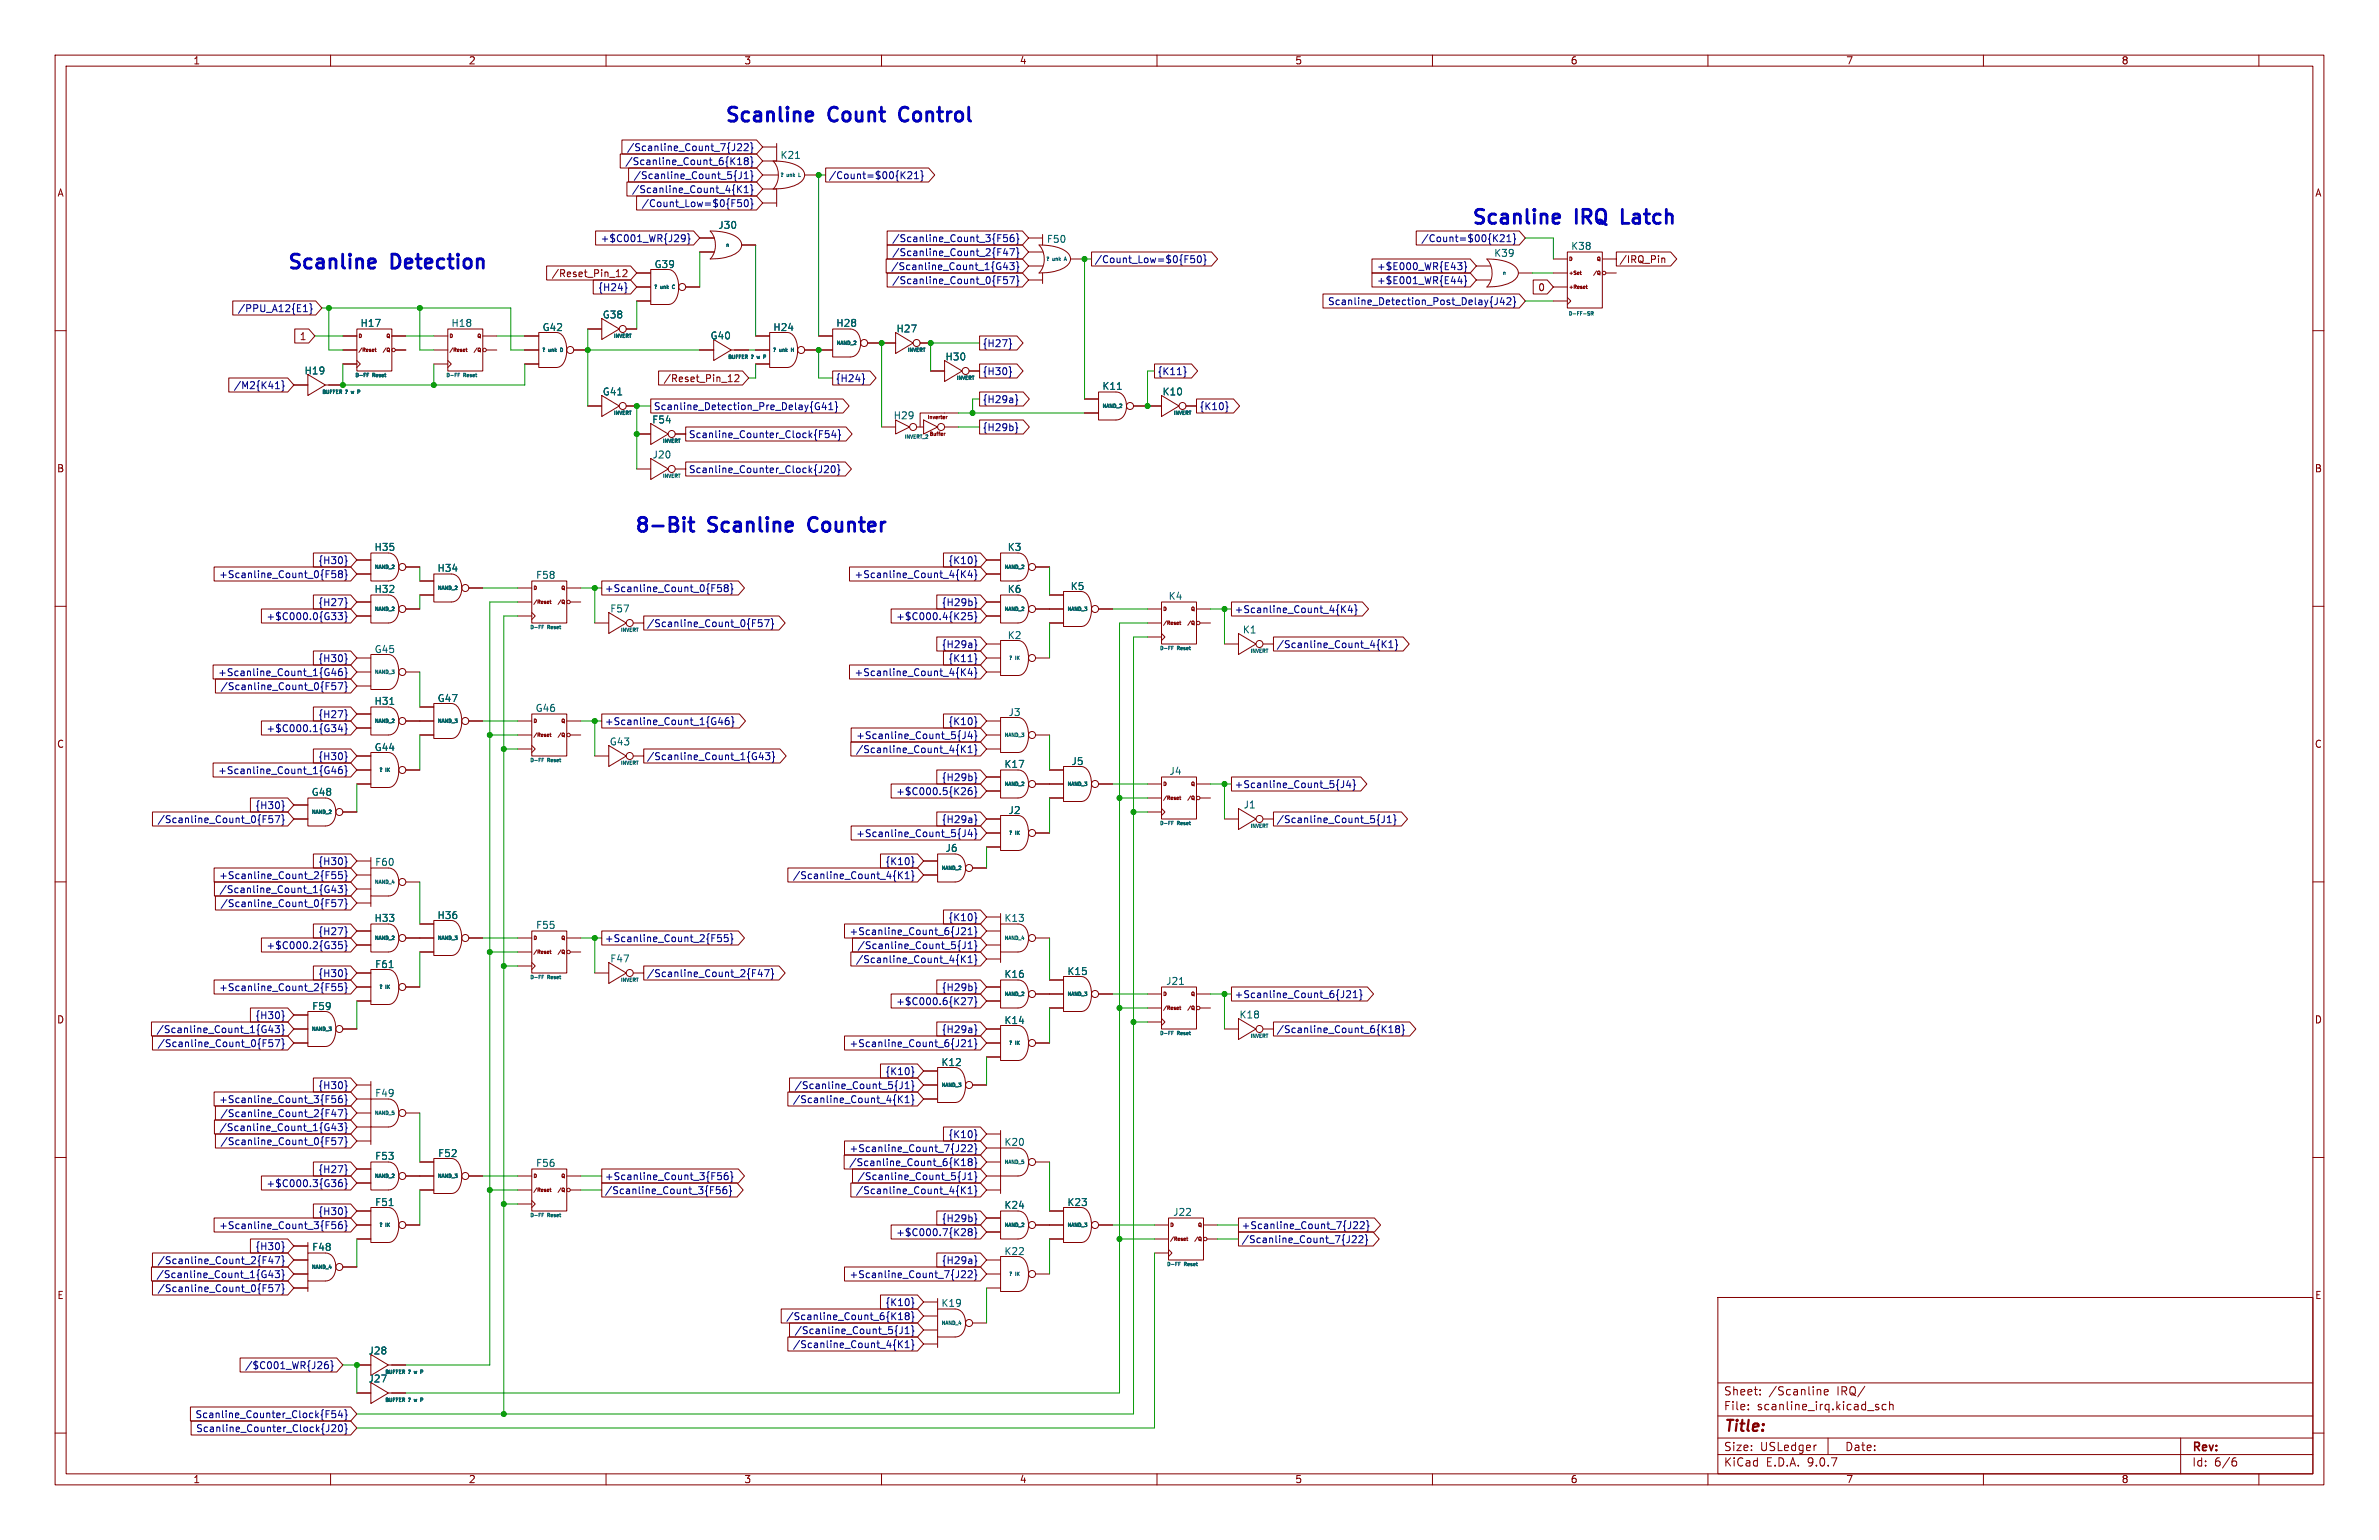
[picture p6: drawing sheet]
<svg xmlns="http://www.w3.org/2000/svg" width="432mm" height="279mm" viewBox="0 0 432 279" stroke-linecap="round" stroke-linejoin="round" font-family="sans-serif">
<defs><g id="words">
<g font-size="3.5" fill="#0000c2">
<text x="131.3" y="22.9">Scanline</text>
<text x="150.5" y="22.9">Count</text>
<text x="164.3" y="22.9">Control</text>
<text x="266.9" y="41.4">Scanline</text>
<text x="286" y="41.4">IRQ</text>
<text x="295.4" y="41.4">Latch</text>
<text x="51.9" y="49.5">Scanline</text>
<text x="71" y="49.5">Detection</text>
<text x="114.9" y="97.3">8-Bit</text>
<text x="128.6" y="97.3">Scanline</text>
<text x="147.8" y="97.3">Counter</text>
</g>
<text font-size="2.8" fill="#840000" x="312.8" y="260.3">Title:</text>
<g font-size="2.1" fill="#840000">
<text x="312.8" y="256.1">File:</text>
<text x="312.8" y="253.4">Sheet:</text>
<text x="318.9" y="256.1">scanline_irq.kicad_sch</text>
<text x="321" y="253.4">/Scanline</text>
<text x="333.5" y="253.4">IRQ/</text>
<text x="312.8" y="263.5">Size:</text>
<text x="319.5" y="263.5">USLedger</text>
<text x="334.8" y="263.5">Date:</text>
<text x="397.8" y="263.7">Rev:</text>
<text x="312.8" y="266.3">KiCad</text>
<text x="320.5" y="266.3">E.D.A.</text>
<text x="328.1" y="266.3">9.0.7</text>
<text x="397.8" y="266.3">Id:</text>
<text x="401.9" y="266.3">6/6</text>
</g>
<g font-size="1.8" fill="#840000">
<text x="35" y="11.9">1</text>
<text x="85" y="11.9">2</text>
<text x="135" y="11.9">3</text>
<text x="185" y="11.9">4</text>
<text x="235" y="11.9">5</text>
<text x="285" y="11.9">6</text>
<text x="335" y="11.9">7</text>
<text x="385" y="11.9">8</text>
<text x="10.3" y="35.9">A</text>
<text x="420.1" y="35.9">A</text>
<text x="293.8" y="47.9">/IRQ_Pin</text>
<text x="100" y="50.5">/Reset_Pin_12</text>
<text x="279.1" y="53">0</text>
<text x="54.3" y="61.9">1</text>
<text x="120.3" y="69.5">/Reset_Pin_12</text>
<text x="10.3" y="85.9">B</text>
<text x="420.1" y="85.9">B</text>
<text x="10.3" y="135.9">C</text>
<text x="420.1" y="135.9">C</text>
<text x="10.3" y="185.9">D</text>
<text x="420.1" y="185.9">D</text>
<text x="10.3" y="235.9">E</text>
<text x="420.1" y="235.9">E</text>
<text x="35" y="269.3">1</text>
<text x="85" y="269.3">2</text>
<text x="135" y="269.3">3</text>
<text x="185" y="269.3">4</text>
<text x="235" y="269.3">5</text>
<text x="285" y="269.3">6</text>
<text x="335" y="269.3">7</text>
<text x="385" y="269.3">8</text>
</g>
<g font-size="1.8" fill="#000084">
<text x="113.7" y="27.6">/Scanline_Count_7{J22}</text>
<text x="113.4" y="30.2">/Scanline_Count_6{K18}</text>
<text x="114.6" y="35.2">/Scanline_Count_4{K1}</text>
<text x="114.9" y="32.7">/Scanline_Count_5{J1}</text>
<text x="150.3" y="32.7">/Count=$00{K21}</text>
<text x="116.4" y="37.8">/Count_Low=$0{F50}</text>
<text x="108.9" y="44.1">+$C001_WR{J29}</text>
<text x="161.8" y="44.1">/Scanline_Count_3{F56}</text>
<text x="161.8" y="46.7">/Scanline_Count_2{F47}</text>
<text x="198.6" y="47.9">/Count_Low=$0{F50}</text>
<text x="257.9" y="44.1">/Count=$00{K21}</text>
<text x="108.5" y="53">{H24}</text>
<text x="161.7" y="49.2">/Scanline_Count_1{G43}</text>
<text x="161.8" y="51.8">/Scanline_Count_0{F57}</text>
<text x="249.8" y="49.2">+$E000_WR{E43}</text>
<text x="249.8" y="51.8">+$E001_WR{E44}</text>
<text x="43.1" y="56.8">/PPU_A12{E1}</text>
<text x="240.9" y="55.6">Scanline_Detection_Post_Delay{J42}</text>
<text x="178.3" y="63.2">{H27}</text>
<text x="42.3" y="70.8">/M2{K41}</text>
<text x="151.6" y="69.5">{H24}</text>
<text x="178.3" y="68.3">{H30}</text>
<text x="210" y="68.3">{K11}</text>
<text x="118.6" y="74.6">Scanline_Detection_Pre_Delay{G41}</text>
<text x="178.3" y="73.3">{H29a}</text>
<text x="217.6" y="74.6">{K10}</text>
<text x="124.9" y="79.7">Scanline_Counter_Clock{F54}</text>
<text x="178.3" y="78.4">{H29b}</text>
<text x="124.9" y="86">Scanline_Counter_Clock{J20}</text>
<text x="39.7" y="105.1">+Scanline_Count_0{F58}</text>
<text x="57.7" y="102.6">{H30}</text>
<text x="109.7" y="107.6">+Scanline_Count_0{F58}</text>
<text x="155" y="105.1">+Scanline_Count_4{K4}</text>
<text x="172.1" y="102.6">{K10}</text>
<text x="48.3" y="112.7">+$C000.0{G33}</text>
<text x="57.7" y="110.2">{H27}</text>
<text x="117.3" y="114">/Scanline_Count_0{F57}</text>
<text x="162.6" y="112.7">+$C000.4{K25}</text>
<text x="170.8" y="110.2">{H29b}</text>
<text x="224" y="111.4">+Scanline_Count_4{K4}</text>
<text x="170.8" y="117.8">{H29a}</text>
<text x="231.6" y="117.8">/Scanline_Count_4{K1}</text>
<text x="39.5" y="122.9">+Scanline_Count_1{G46}</text>
<text x="39.9" y="125.4">/Scanline_Count_0{F57}</text>
<text x="57.7" y="120.3">{H30}</text>
<text x="155" y="122.9">+Scanline_Count_4{K4}</text>
<text x="172.1" y="120.3">{K11}</text>
<text x="57.7" y="130.5">{H27}</text>
<text x="109.7" y="131.8">+Scanline_Count_1{G46}</text>
<text x="172.1" y="131.8">{K10}</text>
<text x="48.3" y="133">+$C000.1{G34}</text>
<text x="155.2" y="136.8">/Scanline_Count_4{K1}</text>
<text x="155.3" y="134.3">+Scanline_Count_5{J4}</text>
<text x="39.5" y="140.7">+Scanline_Count_1{G46}</text>
<text x="57.7" y="138.1">{H30}</text>
<text x="117.3" y="138.1">/Scanline_Count_1{G43}</text>
<text x="170.8" y="141.9">{H29b}</text>
<text x="224" y="143.2">+Scanline_Count_5{J4}</text>
<text x="28.5" y="149.5">/Scanline_Count_0{F57}</text>
<text x="46.3" y="147">{H30}</text>
<text x="162.6" y="144.5">+$C000.5{K26}</text>
<text x="170.8" y="149.5">{H29a}</text>
<text x="231.6" y="149.5">/Scanline_Count_5{J1}</text>
<text x="155.3" y="152.1">+Scanline_Count_5{J4}</text>
<text x="39.7" y="159.7">+Scanline_Count_2{F55}</text>
<text x="57.7" y="157.2">{H30}</text>
<text x="143.8" y="159.7">/Scanline_Count_4{K1}</text>
<text x="160.6" y="157.2">{K10}</text>
<text x="39.7" y="162.2">/Scanline_Count_1{G43}</text>
<text x="39.9" y="164.8">/Scanline_Count_0{F57}</text>
<text x="172.1" y="167.3">{K10}</text>
<text x="48.3" y="172.4">+$C000.2{G35}</text>
<text x="57.7" y="169.9">{H27}</text>
<text x="109.7" y="171.1">+Scanline_Count_2{F55}</text>
<text x="154.1" y="169.9">+Scanline_Count_6{J21}</text>
<text x="155.5" y="172.4">/Scanline_Count_5{J1}</text>
<text x="57.7" y="177.5">{H30}</text>
<text x="117.3" y="177.5">/Scanline_Count_2{F47}</text>
<text x="155.2" y="174.9">/Scanline_Count_4{K1}</text>
<text x="39.7" y="180">+Scanline_Count_2{F55}</text>
<text x="46.3" y="185.1">{H30}</text>
<text x="162.6" y="182.6">+$C000.6{K27}</text>
<text x="170.8" y="180">{H29b}</text>
<text x="224" y="181.3">+Scanline_Count_6{J21}</text>
<text x="28.3" y="187.6">/Scanline_Count_1{G43}</text>
<text x="28.5" y="190.2">/Scanline_Count_0{F57}</text>
<text x="154.1" y="190.2">+Scanline_Count_6{J21}</text>
<text x="170.8" y="187.6">{H29a}</text>
<text x="231.6" y="187.6">/Scanline_Count_6{K18}</text>
<text x="57.7" y="197.8">{H30}</text>
<text x="144.1" y="197.8">/Scanline_Count_5{J1}</text>
<text x="160.6" y="195.3">{K10}</text>
<text x="39.7" y="200.3">+Scanline_Count_3{F56}</text>
<text x="39.9" y="202.9">/Scanline_Count_2{F47}</text>
<text x="143.8" y="200.3">/Scanline_Count_4{K1}</text>
<text x="39.7" y="205.4">/Scanline_Count_1{G43}</text>
<text x="39.9" y="208">/Scanline_Count_0{F57}</text>
<text x="154.1" y="209.2">+Scanline_Count_7{J22}</text>
<text x="172.1" y="206.7">{K10}</text>
<text x="48.3" y="215.6">+$C000.3{G36}</text>
<text x="57.7" y="213">{H27}</text>
<text x="109.7" y="214.3">+Scanline_Count_3{F56}</text>
<text x="154" y="211.8">/Scanline_Count_6{K18}</text>
<text x="155.5" y="214.3">/Scanline_Count_5{J1}</text>
<text x="57.7" y="220.7">{H30}</text>
<text x="109.7" y="216.9">/Scanline_Count_3{F56}</text>
<text x="155.2" y="216.9">/Scanline_Count_4{K1}</text>
<text x="170.8" y="221.9">{H29b}</text>
<text x="39.7" y="223.2">+Scanline_Count_3{F56}</text>
<text x="46.3" y="227">{H30}</text>
<text x="162.6" y="224.5">+$C000.7{K28}</text>
<text x="225.3" y="223.2">+Scanline_Count_7{J22}</text>
<text x="225.3" y="225.7">/Scanline_Count_7{J22}</text>
<text x="28.3" y="232.1">/Scanline_Count_1{G43}</text>
<text x="28.5" y="229.6">/Scanline_Count_2{F47}</text>
<text x="154.1" y="232.1">+Scanline_Count_7{J22}</text>
<text x="170.8" y="229.6">{H29a}</text>
<text x="28.5" y="234.6">/Scanline_Count_0{F57}</text>
<text x="142.6" y="239.7">/Scanline_Count_6{K18}</text>
<text x="160.6" y="237.2">{K10}</text>
<text x="143.8" y="244.8">/Scanline_Count_4{K1}</text>
<text x="144.1" y="242.3">/Scanline_Count_5{J1}</text>
<text x="44.4" y="248.6">/$C001_WR{J26}</text>
<text x="35.4" y="257.5">Scanline_Counter_Clock{F54}</text>
<text x="35.5" y="260">Scanline_Counter_Clock{J20}</text>
</g>
<g font-size="1.8" fill="#006464">
<text x="141.6" y="29">K21</text>
<text x="130.3" y="41.7">J30</text>
<text x="189.9" y="44.3">F50</text>
<text x="271.1" y="46.8">K39</text>
<text x="285.1" y="45.5">K38</text>
<text x="118.7" y="48.8">G39</text>
<text x="65.3" y="59.5">H17</text>
<text x="81.8" y="59.5">H18</text>
<text x="109.3" y="58">G38</text>
<text x="151.7" y="59.5">H28</text>
<text x="98.4" y="60.3">G42</text>
<text x="128.9" y="61.8">G40</text>
<text x="140.3" y="60.3">H24</text>
<text x="162.6" y="60.5">H27</text>
<text x="171.5" y="65.6">H30</text>
<text x="55.2" y="68.1">H19</text>
<text x="109.3" y="71.9">G41</text>
<text x="200" y="70.9">K11</text>
<text x="210.9" y="71.9">K10</text>
<text x="118.3" y="77">F54</text>
<text x="162.1" y="76.3">H29</text>
<text x="118.3" y="83.4">J20</text>
<text x="67.9" y="100.1">H35</text>
<text x="182.8" y="100.1">K3</text>
<text x="67.9" y="107.8">H32</text>
<text x="79.3" y="104">H34</text>
<text x="97.2" y="105.2">F58</text>
<text x="182.8" y="107.8">K6</text>
<text x="194.2" y="107.3">K5</text>
<text x="110.7" y="111.3">F57</text>
<text x="212" y="109">K4</text>
<text x="67.9" y="118.7">G45</text>
<text x="182.8" y="116.1">K2</text>
<text x="225.5" y="115.1">K1</text>
<text x="67.9" y="128.1">H31</text>
<text x="79.3" y="127.6">G47</text>
<text x="97.1" y="129.4">G46</text>
<text x="183" y="130.1">J3</text>
<text x="67.9" y="136.5">G44</text>
<text x="110.6" y="135.4">G43</text>
<text x="182.2" y="139.5">K17</text>
<text x="194.4" y="139">J5</text>
<text x="212.2" y="140.8">J4</text>
<text x="56.5" y="144.6">G48</text>
<text x="183" y="147.9">J2</text>
<text x="225.6" y="146.9">J1</text>
<text x="171.5" y="154.8">J6</text>
<text x="68" y="157.3">F60</text>
<text x="67.9" y="167.5">H33</text>
<text x="79.3" y="166.9">H36</text>
<text x="182.2" y="167.5">K13</text>
<text x="97.2" y="168.7">F55</text>
<text x="68" y="175.8">F61</text>
<text x="110.7" y="174.8">F47</text>
<text x="182.2" y="177.6">K16</text>
<text x="193.6" y="177.1">K15</text>
<text x="211.6" y="178.9">J21</text>
<text x="56.6" y="183.5">F59</text>
<text x="182.2" y="186">K14</text>
<text x="224.9" y="185">K18</text>
<text x="170.8" y="193.6">K12</text>
<text x="68" y="199.2">F49</text>
<text x="182.2" y="208.1">K20</text>
<text x="68" y="210.6">F53</text>
<text x="79.4" y="210.1">F52</text>
<text x="97.2" y="211.9">F56</text>
<text x="68" y="219">F51</text>
<text x="182.2" y="219.5">K24</text>
<text x="193.6" y="219">K23</text>
<text x="212.8" y="220.8">J22</text>
<text x="56.6" y="227.1">F48</text>
<text x="182.2" y="227.9">K22</text>
<text x="170.8" y="237.3">K19</text>
<text x="66.8" y="245.9">J28</text>
<text x="66.8" y="251">J27</text>
</g>
<g font-size=".9" fill="#006464">
<text x="141.5" y="32.3">?</text>
<text x="142.9" y="32.3">unk</text>
<text x="131.6" y="45">n</text>
<text x="189.7" y="47.5">?</text>
<text x="191.1" y="47.5">unk</text>
<text x="193.6" y="47.5">A</text>
<text x="118.6" y="52.6">?</text>
<text x="119.9" y="52.6">unk</text>
<text x="122.4" y="52.6">C</text>
<text x="272.6" y="50.1">n</text>
<text x="284.6" y="57.4">D-FF-SR</text>
<text x="98.3" y="64">?</text>
<text x="99.6" y="64">unk</text>
<text x="102.1" y="64">D</text>
<text x="111.3" y="61.5">INVERT</text>
<text x="132" y="65.3">BUFFER</text>
<text x="136.4" y="65.3">?</text>
<text x="137.8" y="65.3">w</text>
<text x="140.2" y="64">?</text>
<text x="141.5" y="64">unk</text>
<text x="144" y="64">H</text>
<text x="151.7" y="62.8">NAND_2</text>
<text x="164.6" y="64">INVERT</text>
<text x="58.4" y="71.7">BUFFER</text>
<text x="62.8" y="71.7">?</text>
<text x="64.1" y="71.7">w</text>
<text x="64.3" y="68.6">D-FF</text>
<text x="67.7" y="68.6">Reset</text>
<text x="80.9" y="68.6">D-FF</text>
<text x="84.2" y="68.6">Reset</text>
<text x="173.5" y="69.1">INVERT</text>
<text x="111.3" y="75.5">INVERT</text>
<text x="200" y="74.2">NAND_2</text>
<text x="212.9" y="75.5">INVERT</text>
<text x="120.2" y="80.6">INVERT</text>
<text x="164.1" y="79.8">INVERT_2</text>
<text x="168.6" y="79.3">Buffer</text>
<text x="120.2" y="86.9">INVERT</text>
<text x="67.9" y="103.4">NAND_2</text>
<text x="79.3" y="107.2">NAND_2</text>
<text x="182.2" y="103.4">NAND_2</text>
<text x="67.9" y="111">NAND_2</text>
<text x="182.2" y="111">NAND_2</text>
<text x="193.6" y="111">NAND_3</text>
<text x="96.1" y="114.3">D-FF</text>
<text x="99.4" y="114.3">Reset</text>
<text x="112.5" y="114.8">INVERT</text>
<text x="183" y="119.9">?</text>
<text x="184.4" y="119.9">IK</text>
<text x="210.4" y="118.1">D-FF</text>
<text x="213.7" y="118.1">Reset</text>
<text x="226.8" y="118.7">INVERT</text>
<text x="67.9" y="122.5">NAND_3</text>
<text x="67.9" y="131.4">NAND_2</text>
<text x="79.3" y="131.4">NAND_3</text>
<text x="182.2" y="133.9">NAND_3</text>
<text x="68.7" y="140.2">?</text>
<text x="70.1" y="140.2">IK</text>
<text x="96.1" y="138.5">D-FF</text>
<text x="99.4" y="138.5">Reset</text>
<text x="112.5" y="139">INVERT</text>
<text x="182.2" y="142.8">NAND_2</text>
<text x="193.6" y="142.8">NAND_3</text>
<text x="56.5" y="147.9">NAND_2</text>
<text x="210.4" y="149.9">D-FF</text>
<text x="213.7" y="149.9">Reset</text>
<text x="183" y="151.7">?</text>
<text x="184.4" y="151.7">IK</text>
<text x="226.8" y="150.4">INVERT</text>
<text x="67.9" y="160.6">NAND_4</text>
<text x="170.8" y="158">NAND_2</text>
<text x="67.9" y="170.7">NAND_2</text>
<text x="79.3" y="170.7">NAND_3</text>
<text x="182.2" y="170.7">NAND_4</text>
<text x="68.7" y="179.6">?</text>
<text x="70.1" y="179.6">IK</text>
<text x="96.1" y="177.8">D-FF</text>
<text x="99.4" y="177.8">Reset</text>
<text x="112.5" y="178.3">INVERT</text>
<text x="182.2" y="180.9">NAND_2</text>
<text x="193.6" y="180.9">NAND_3</text>
<text x="56.5" y="187.2">NAND_3</text>
<text x="183" y="189.8">?</text>
<text x="184.4" y="189.8">IK</text>
<text x="210.4" y="188">D-FF</text>
<text x="213.7" y="188">Reset</text>
<text x="226.8" y="188.5">INVERT</text>
<text x="170.8" y="197.4">NAND_3</text>
<text x="67.9" y="202.5">NAND_5</text>
<text x="67.9" y="213.9">NAND_2</text>
<text x="79.3" y="213.9">NAND_3</text>
<text x="182.2" y="211.4">NAND_5</text>
<text x="96.1" y="221">D-FF</text>
<text x="99.4" y="221">Reset</text>
<text x="68.7" y="222.8">?</text>
<text x="70.1" y="222.8">IK</text>
<text x="182.2" y="222.8">NAND_2</text>
<text x="193.6" y="222.8">NAND_3</text>
<text x="56.5" y="230.4">NAND_4</text>
<text x="183" y="231.7">?</text>
<text x="184.4" y="231.7">IK</text>
<text x="211.7" y="229.9">D-FF</text>
<text x="215" y="229.9">Reset</text>
<text x="170.8" y="240.6">NAND_4</text>
<text x="69.8" y="249.5">BUFFER</text>
<text x="74.2" y="249.5">?</text>
<text x="75.6" y="249.5">w</text>
<text x="69.8" y="254.5">BUFFER</text>
<text x="74.2" y="254.5">?</text>
<text x="75.6" y="254.5">w</text>
</g>
<g font-size=".9" fill="#840000">
<text x="284.6" y="47.5">D</text>
<text x="289.7" y="47.5">Q</text>
<text x="284.6" y="52.6">+Reset</text>
<text x="284.6" y="50.1">+Set</text>
<text x="289" y="50.1">/Q</text>
<text x="64.9" y="64">/Reset</text>
<text x="64.9" y="61.5">D</text>
<text x="69.3" y="64">/Q</text>
<text x="70" y="61.5">Q</text>
<text x="81.4" y="64">/Reset</text>
<text x="81.4" y="61.5">D</text>
<text x="85.8" y="64">/Q</text>
<text x="86.5" y="61.5">Q</text>
<text x="168.2" y="76.2">Inverter</text>
<text x="96.7" y="107.2">D</text>
<text x="101.7" y="107.2">Q</text>
<text x="96.7" y="109.8">/Reset</text>
<text x="101.1" y="109.8">/Q</text>
<text x="211" y="113.6">/Reset</text>
<text x="211" y="111">D</text>
<text x="215.4" y="113.6">/Q</text>
<text x="216" y="111">Q</text>
<text x="96.7" y="131.4">D</text>
<text x="101.7" y="131.4">Q</text>
<text x="96.7" y="133.9">/Reset</text>
<text x="101.1" y="133.9">/Q</text>
<text x="211" y="142.8">D</text>
<text x="216" y="142.8">Q</text>
<text x="211" y="145.3">/Reset</text>
<text x="215.4" y="145.3">/Q</text>
<text x="96.7" y="173.3">/Reset</text>
<text x="96.7" y="170.7">D</text>
<text x="101.1" y="173.3">/Q</text>
<text x="101.7" y="170.7">Q</text>
<text x="211" y="183.4">/Reset</text>
<text x="211" y="180.9">D</text>
<text x="215.4" y="183.4">/Q</text>
<text x="216" y="180.9">Q</text>
<text x="96.7" y="213.9">D</text>
<text x="101.7" y="213.9">Q</text>
<text x="96.7" y="216.4">/Reset</text>
<text x="101.1" y="216.4">/Q</text>
<text x="212.2" y="225.3">/Reset</text>
<text x="212.2" y="222.8">D</text>
<text x="216.6" y="225.3">/Q</text>
<text x="217.3" y="222.8">Q</text>
</g>
</g></defs>
<g fill="none" stroke="#840000" stroke-width=".18">
<path d="M10 10h411.8v259.4h-411.8zM12 12h407.8v255.4h-407.8zM60 10v2M110 10v2M160 10v2M210 10v2M260 10v2M310 10v2M360 10v2M410 10v2M112.6 27.9h24.7l1.1 1.3-1.1 1.3h-24.7zM112.9 25.4h24.4l1.1 1.3-1.1 1.2h-24.4z"/>
<path d="M113.8 33h23.5l1.1 1.3-1.1 1.3h-23.5zM114.1 30.5h23.2l1.1 1.3-1.1 1.2h-23.2zM115.5 35.6h21.8l1.1 1.2-1.1 1.3h-21.8zM138.4 34.3h2.6v3.2M138.4 26.7h2.6M138.4 31.8h2.8M138.4 36.8h2.6M140.3 29.2a6.9 6.9 0 0 1 5.4 1.7 1.58 1.58 0 0 1-.8 2.4 9.1 9.1 0 0 1-4.6 1 3.8 3.8 0 0 0 0-5.1zM141 26v3.2h-2.6M146 31.8h2.6M149.9 30.5h18.7l1.1 1.3-1.1 1.2h-18.7zM42.2 54.6h15.1l1.1 1.3-1.1 1.3h-15.1z"/>
<path d="M53.5 59.7h2.5l1.1 1.3-1.1 1.2h-2.5zM64.8 59.7h6.3v7.6h-6.3zM81.3 59.7h6.3v7.6h-6.3zM99.2 48.3h15.3l1.1 1.2-1.1 1.3h-15.3zM106.7 59.7h2.5M107.7 50.8h6.8l1.1 1.3-1.1 1.2h-6.8zM108.1 41.9h17.8l1.1 1.3-1.1 1.3h-17.8zM109.2 57.8l3.2 1.9-3.2 1.9zM111.9 50.2h.7M112.1 49.1l.1-.2v1.3M113.1 49.1l.5-.2 .2 .4-.8 .9h.8M113.7 59.7h1.9"/>
<path d="M115.6 49.5h2.5M115.6 52.1h2.5M115.6 54.6h2.5M118.1 48.9h3.2a1.96 1.96 0 0 1 1.8 2 4.1 4.1 0 0 1-1 4.1l-.7 .2h-3.3zM124.5 52.1h2.5M127 43.2h2.6M127 45.7h2.6M128.9 41.9a6.9 6.9 0 0 1 5.4 1.7 1.58 1.58 0 0 1-.8 2.4 9.1 9.1 0 0 1-4.6 1 3.8 3.8 0 0 0 0-5.1zM134.6 44.5h2.6M151.1 59.7h3.2a1.9 1.9 0 0 1 1.8 1.8 2.58 2.58 0 0 1-1.5 3.2l-3.5 .1zM160.8 47h24.8l1.1 1.3-1.1 1.2h-24.8zM161 49.5h24.6l1.1 1.3-1.1 1.3h-24.6z"/>
<path d="M161 41.9h24.6l1.1 1.3-1.1 1.3h-24.6zM161 44.4h24.6l1.1 1.3-1.1 1.3h-24.6zM186.7 43.2h2.5M186.7 45.7h2.6M186.7 48.3h2.6M186.7 50.8h2.5M188.6 44.5a6.9 6.9 0 0 1 5.4 1.6 1.58 1.58 0 0 1-.8 2.5 9.1 9.1 0 0 1-4.6 .9 3.8 3.8 0 0 0 0-5zM189.2 42.5v2M189.2 49.5v1.9M194.3 47h2.5M198.1 45.7h21.8l1.1 1.3-1.1 1.3h-21.8zM240.1 53.3h35.6l1.2 1.3-1.2 1.3h-35.6z"/>
<path d="M249 47h17.9l1.1 1.3-1.1 1.2h-17.9zM249 49.5h17.9l1.1 1.3-1.1 1.3h-17.9zM257.1 41.9h18.6l1.2 1.3-1.2 1.3h-18.6zM268 48.3h2.6M268 50.8h2.6M269.9 47a6.9 6.9 0 0 1 5.4 1.7 1.58 1.58 0 0 1-.8 2.4 9.1 9.1 0 0 1-4.6 1 3.8 3.8 0 0 0 0-5.1zM275.6 49.5h2.5M278.3 50.8h2.5l1.1 1.3-1.1 1.2h-2.5zM281.9 49.5h2.6M281.9 52.1h2.6M281.9 54.6h2.6M281.9 47h2.6"/>
<path d="M284.5 45.7h6.3v10.2h-6.3zM284.5 54l.6 .6-.6 .6M286.8 49.4h.2M286.9 49.2v.5l.1 .1M287.9 51.9h.2M288 51.7v.6l.1 .1M290.1 49.2l.3 .2v.3l-.3 .1M290.2 49.7l.2 .2M290.8 47h2.6M291.5 49.5h1.9M293.4 45.7h9.8l1.1 1.3-1.1 1.3h-9.8zM301.6 46.8v.9"/>
<path d="M301.6 46.9l.2-.1 .3 .1 .1 .8M10 60h2M41.5 68.6h10.7l1.1 1.3-1.1 1.2h-10.7zM53.3 69.9h2.6M55.9 67.9l3.2 2-3.2 1.9zM59.1 69.9h3.1M62.2 61h2.6M62.2 63.5h2.6M62.2 66h2.6M64.8 65.4l.6 .6-.6 .7M67.6 63.4l.3 .1-.3 .1M67.8 63.8h-.2"/>
<path d="M68 63.4h.3M68.1 63.2v.5l.2 .1M70.4 63.2l.3 .2v.3l-.3 .1M70.5 63.7l.2 .1M71.1 61h2.6M71.8 63.5h1.9M78.7 61h2.6M78.7 63.5h2.6M78.7 66h2.6M81.3 65.4l.6 .6-.6 .7M84.2 63.4l.2 .1-.3 .1M84.3 63.8h-.1"/>
<path d="M84.6 63.4h.2M84.6 63.2v.5l.2 .1M86.9 63.2l.3 .2v.3l-.3 .1M87 63.7l.2 .1M87.6 61h2.6M88.3 63.5h1.9M95.2 61h2.6M95.2 63.5h2.6M95.2 66h2.6M97.8 60.3h3.2a1.96 1.96 0 0 1 1.7 2 4.1 4.1 0 0 1-.9 4.1l-.7 .3h-3.3zM104.1 63.5h2.6M106.7 73.7h2.5"/>
<path d="M109.2 71.8l3.2 1.9-3.2 1.9zM113.7 73.7h1.9M115.6 78.7h2.5M118.1 76.8l3.2 1.9-3.2 1.9zM118.1 72.4h34.9l1.1 1.3-1.1 1.2h-34.9zM119.5 67.3h15.3l1.1 1.3-1.1 1.3h-15.3zM122.6 78.7h1.9M124.5 77.5h29.1l1.1 1.2-1.1 1.3h-29.1zM127 63.5h2.5M129.5 61.6l3.2 1.9-3.2 1.9zM132.2 69.3h.7M132.4 68.2l.1-.2v1.3"/>
<path d="M132.7 63.5h3.2M133.4 68.1l.5-.1 .2 .3-.8 1h.8M137.2 61h2.5M137.2 63.5h2.5M137.2 66h2.5M139.7 60.3h3.2a1.96 1.96 0 0 1 1.7 2 4.1 4.1 0 0 1-.9 4.1l-.7 .3h-3.3zM146 63.5h5.1M148.6 61h2.5M151.1 67.3h6.8l1.1 1.3-1.1 1.3h-6.8zM157.5 62.2h5.1M160 77.5h2.6M162.6 60.3l3.1 1.9-3.1 1.9z"/>
<path d="M162.6 76.2l2.5 1.3-2.5 1.2zM166.4 77.5h1.2M167 62.2h1.9M167.6 76.2l2.6 1.3-2.6 1.2zM168.9 67.3h2.5M171.4 78.6v.4M171.4 65.4l3.2 1.9-3.2 1.9zM171.4 77.5h2.6M171.6 78.6l-.2 .1M171.7 75.6v.4M171.9 75.6l-.2 .1M174 74.9h-7v2.6"/>
<path d="M175.9 67.3h1.9M177.8 61h6.8l1.1 1.2-1.1 1.3h-6.8zM177.8 76.2h7.9l1.1 1.3-1.1 1.2h-7.9zM177.8 71.1h7.9l1.1 1.3-1.1 1.3h-7.9zM177.8 66h6.8l1.1 1.3-1.1 1.3h-6.8zM196.8 74.9h2.6M196.8 72.4h2.6M199.4 71.1h3.2a1.9 1.9 0 0 1 1.8 1.8 2.58 2.58 0 0 1-1.5 3.3h-3.5zM205.7 73.7h5.1M209.5 66h6.8l1.1 1.3-1.1 1.3h-6.8zM210.8 71.8l3.2 1.9-3.2 1.9zM215.3 73.7h1.9"/>
<path d="M217.2 72.4h6.7l1.1 1.3-1.1 1.2h-6.7zM419.8 60h2M115.6 85.1h2.5M118.1 83.2l3.2 1.9-3.2 1.9zM122.6 85.1h1.9M124.5 83.8h28.9l1.1 1.3-1.1 1.3h-28.9zM10 110h2M38.9 102.9h24.8l1.1 1.2-1.1 1.3h-24.8zM47.4 110.5h16.3l1.1 1.3-1.1 1.2h-16.3zM56.9 107.9h6.8l1.1 1.3-1.1 1.3h-6.8zM56.9 100.3h6.8l1.1 1.3-1.1 1.3h-6.8zM56.9 118.1h6.8l1.1 1.3-1.1 1.3h-6.8z"/>
<path d="M64.8 119.4h2.5M64.8 109.2h2.5M64.8 111.8h2.5M64.8 101.6h2.5M64.8 104.1h2.5M67.3 118.7h3.2a1.96 1.96 0 0 1 1.8 2 4.1 4.1 0 0 1-1 4.2l-.7 .2h-3.3zM67.3 100.3h3.2a1.9 1.9 0 0 1 1.8 1.8 2.58 2.58 0 0 1-1.5 3.3h-3.5zM67.3 108h3.2a1.9 1.9 0 0 1 1.8 1.7 2.58 2.58 0 0 1-1.5 3.3h-3.5zM73.7 110.5h2.5M73.7 102.9h2.5M76.2 108h2.5M76.2 105.4h2.5"/>
<path d="M78.7 104.1h3.2a1.9 1.9 0 0 1 1.8 1.8 2.58 2.58 0 0 1-1.4 3.3h-3.6zM85.1 106.7h2.5M94 109.2h2.5M94 111.8h2.5M94 106.7h2.5M96.5 105.4h6.4v7.6h-6.4zM96.5 111.1l.7 .7-.7 .6M99.4 109.1l.2 .1-.3 .1M99.6 109.5h-.2M99.8 109.1h.2M99.9 108.9v.5l.1 .1M102.2 108.9l.2 .2v.3l-.2 .1"/>
<path d="M102.3 109.4l.2 .2M102.9 106.7h2.5M103.5 109.2h1.9M107.9 113h2.6M109.2 105.4h24.8l1.1 1.3-1.1 1.3h-24.8zM110.5 111.1l3.2 1.9-3.2 1.9zM114.9 113h1.9M116.8 111.8h24.6l1.1 1.2-1.1 1.3h-24.6zM154.2 102.9h23.8l1.1 1.2-1.1 1.3h-23.8zM161.7 110.5h16.3l1.1 1.3-1.1 1.2h-16.3zM170 115.6h8l1.1 1.2-1.1 1.3h-8zM170 107.9h8l1.1 1.3-1.1 1.3h-8z"/>
<path d="M171.2 118.1h6.8l1.1 1.3-1.1 1.3h-6.8zM171.2 100.3h6.8l1.1 1.3-1.1 1.3h-6.8zM179.1 119.4h2.5M179.1 116.8h2.5M179.1 109.2h2.5M179.1 111.8h2.5M179.1 101.6h2.5M179.1 104.1h2.5M181.6 116.2h3.2a1.96 1.96 0 0 1 1.8 2 4.1 4.1 0 0 1-1 4.1l-.7 .3h-3.3zM181.6 108h3.2a1.9 1.9 0 0 1 1.8 1.7 2.58 2.58 0 0 1-1.5 3.3h-3.5zM181.6 100.3h3.2a1.9 1.9 0 0 1 1.8 1.8 2.58 2.58 0 0 1-1.5 3.3h-3.5zM188 119.4h2.5"/>
<path d="M188 110.5h5M188 102.9h2.5M190.5 108h2.5M190.5 113h2.5M193 107.3h3.2a1.96 1.96 0 0 1 1.8 2 4.1 4.1 0 0 1-1 4.1l-.7 .3h-3.3zM199.4 110.5h2.5M208.3 110.5h2.5M208.3 113h2.5M208.3 115.6h2.5M210.8 109.2h6.4v7.6h-6.4zM210.8 114.9l.7 .7-.7 .6M213.7 112.9l.2 .1-.3 .1"/>
<path d="M213.9 113.3h-.2M214.1 112.9h.2M214.2 112.7v.5l.1 .1M216.5 112.7l.2 .2v.3l-.2 .1M216.6 113.2l.2 .2M217.2 110.5h2.5M217.8 113h1.9M222.2 116.8h2.6M223.5 109.2h23.8l1.1 1.3-1.1 1.3h-23.8zM224.8 114.9l3.2 1.9-3.2 1.9zM229.2 116.8h1.9M231.1 115.6h23.6l1.1 1.2-1.1 1.3h-23.6z"/>
<path d="M419.8 110h2M38.7 138.4h25l1.1 1.3-1.1 1.3h-25zM38.7 120.6h25l1.1 1.3-1.1 1.3h-25zM39.1 123.2h24.6l1.1 1.3-1.1 1.2h-24.6zM47.4 130.8h16.3l1.1 1.3-1.1 1.3h-16.3zM56.9 135.9h6.8l1.1 1.3-1.1 1.2h-6.8zM56.9 128.3h6.8l1.1 1.2-1.1 1.3h-6.8zM64.8 121.9h2.5M64.8 124.5h2.5M64.8 137.2h2.5M64.8 139.7h2.5M64.8 129.5h2.5"/>
<path d="M64.8 132.1h2.5M67.3 136.5h3.2a1.96 1.96 0 0 1 1.8 2 4.1 4.1 0 0 1-1 4.1l-.7 .3h-3.3zM67.3 128.3h3.2a1.9 1.9 0 0 1 1.8 1.8 2.58 2.58 0 0 1-1.5 3.2l-3.5 .1zM73.7 121.9h2.5M73.7 139.7h2.5M73.7 130.8h5M76.2 128.3h2.5M76.2 133.4h2.5M78.7 127.6h3.2a1.96 1.96 0 0 1 1.8 2 4.1 4.1 0 0 1-1 4.1l-.7 .3h-3.3zM85.1 130.8h2.5M94 130.8h2.5M94 133.4h2.5"/>
<path d="M94 135.9h2.5M96.5 129.5h6.4v7.7h-6.4zM96.5 135.3l.7 .6-.7 .6M99.4 133.2l.2 .2h-.3M99.6 133.6h-.2M99.8 133.2h.2M99.9 133v.5l.1 .1M102.2 133l.2 .2v.3l-.2 .1M102.3 133.5l.2 .2M102.9 130.8h2.5M103.5 133.4h1.9M107.9 137.2h2.6"/>
<path d="M109.2 129.5h25l1.1 1.3-1.1 1.3h-25zM110.5 135.3l3.2 1.9-3.2 1.9zM114.9 137.2h1.9M116.8 135.9h24.8l1.1 1.3-1.1 1.2h-24.8zM154.2 120.6h23.8l1.1 1.3-1.1 1.3h-23.8zM154.4 134.6h23.6l1.1 1.3-1.1 1.3h-23.6zM154.5 132.1h23.5l1.1 1.3-1.1 1.2h-23.5zM170 139.7h8l1.1 1.3-1.1 1.2h-8zM171.2 129.5h6.8l1.1 1.3-1.1 1.3h-6.8zM179.1 121.9h2.5M179.1 130.8h2.5M179.1 133.4h2.5"/>
<path d="M179.1 135.9h2.5M181.6 130.2h3.2a1.96 1.96 0 0 1 1.8 1.9 4.1 4.1 0 0 1-1 4.2l-.7 .2h-3.3zM181.6 139.7h3.2a1.9 1.9 0 0 1 1.8 1.8 2.58 2.58 0 0 1-1.5 3.2l-3.5 .1zM188 133.4h2.5M190.5 139.7h2.5M193 139.1h3.2a1.96 1.96 0 0 1 1.8 1.9 4.1 4.1 0 0 1-1 4.2l-.7 .2h-3.3zM10 160h2M27.7 147.3h24.5l1.1 1.3-1.1 1.3h-24.5zM38.9 157.5h24.8l1.1 1.3-1.1 1.2h-24.8zM45.5 144.8h6.7l1.1 1.3-1.1 1.2h-6.7zM53.3 146.1h2.6M53.3 148.6h2.6"/>
<path d="M55.9 144.8h3.2a1.9 1.9 0 0 1 1.8 1.8 2.58 2.58 0 0 1-1.5 3.2l-3.5 .1zM56.9 154.9h6.8l1.1 1.3-1.1 1.3h-6.8zM62.2 147.3h2.6M64.8 156.2h2.5M64.8 158.8h2.5M64.8 142.2h2.5M67.3 157.5h3.2a1.9 1.9 0 0 1 1.8 1.8 2.58 2.58 0 0 1-1.5 3.2l-3.5 .1zM67.3 155.6v1.9M143 157.5h23.5l1.1 1.3-1.1 1.2h-23.5zM154.5 149.9h23.5l1.1 1.2-1.1 1.3h-23.5zM159.8 154.9h6.7l1.1 1.3-1.1 1.3h-6.7zM161.7 142.2h16.3l1.1 1.3-1.1 1.3h-16.3z"/>
<path d="M167.6 156.2h2.6M167.6 158.8h2.6M170 147.3h8l1.1 1.3-1.1 1.3h-8zM170.2 154.9h3.2a1.9 1.9 0 0 1 1.8 1.8 2.58 2.58 0 0 1-1.5 3.3h-3.5zM176.5 157.5h2.6M179.1 148.6h2.5M179.1 151.1h2.5M179.1 153.7h2.5M179.1 141h2.5M179.1 143.5h2.5M181.6 148h3.2a1.96 1.96 0 0 1 1.8 1.9 4.1 4.1 0 0 1-1 4.2l-.7 .2h-3.3zM188 142.2h5"/>
<path d="M188 151.1h2.5M190.5 144.8h2.5M199.4 142.2h2.5M208.3 147.3h2.5M208.3 142.2h2.5M208.3 144.8h2.5M210.8 141h6.4v7.6h-6.4zM210.8 146.7l.7 .6-.7 .7M213.7 144.6l.2 .2-.3 .1M213.9 145l-.2 .1M214.1 144.6h.2M214.2 144.4v.6l.1 .1"/>
<path d="M216.5 144.4l.2 .2v.4l-.2 .1M216.6 144.9l.2 .2M217.2 142.2h2.5M217.8 144.8h1.9M222.2 148.6h2.6M223.5 141h23.5l1.1 1.2-1.1 1.3h-23.5zM224.8 146.7l3.2 1.9-3.2 1.9zM229.2 148.6h1.9M231.1 147.3h23.3l1.1 1.3-1.1 1.3h-23.3zM419.8 160h2M38.9 177.8h24.8l1.1 1.3-1.1 1.2h-24.8zM38.9 160h24.8l1.1 1.3-1.1 1.3h-24.8z"/>
<path d="M39.1 162.6h24.6l1.1 1.2-1.1 1.3h-24.6zM47.4 170.2h16.3l1.1 1.3-1.1 1.2h-16.3zM56.9 175.3h6.8l1.1 1.2-1.1 1.3h-6.8zM56.9 167.6h6.8l1.1 1.3-1.1 1.3h-6.8zM64.8 176.5h2.5M64.8 179.1h2.5M64.8 168.9h2.5M64.8 171.5h2.5M64.8 161.3h2.5M64.8 163.8h2.5M67.3 175.9h3.2a1.96 1.96 0 0 1 1.8 2 4.1 4.1 0 0 1-1 4.1l-.7 .2h-3.3zM67.3 167.6h3.2a1.9 1.9 0 0 1 1.8 1.8 2.58 2.58 0 0 1-1.5 3.3h-3.5z"/>
<path d="M67.3 162.6v1.9M73.7 179.1h2.5M73.7 170.2h5M73.7 160h2.5M76.2 172.7h2.5M76.2 167.6h2.5M78.7 167h3.2a1.96 1.96 0 0 1 1.8 2 4.1 4.1 0 0 1-1 4.1l-.7 .3h-3.3zM85.1 170.2h2.5M94 170.2h2.5M94 172.7h2.5M94 175.3h2.5M96.5 168.9h6.4v7.6h-6.4z"/>
<path d="M96.5 174.6l.7 .7-.7 .6M99.4 172.6l.2 .1-.3 .1M99.6 173h-.2M99.8 172.6h.2M99.9 172.4v.5l.1 .1M102.2 172.4l.2 .2v.3l-.2 .1M102.3 172.9l.2 .2M102.9 170.2h2.5M103.5 172.7h1.9M107.9 176.5h2.6M109.2 168.9h24.8l1.1 1.3-1.1 1.3h-24.8zM110.5 174.6l3.2 1.9-3.2 1.9z"/>
<path d="M114.9 176.5h1.9M116.8 175.3h24.6l1.1 1.2-1.1 1.3h-24.6zM153.3 167.6h24.7l1.1 1.3-1.1 1.3h-24.7zM154.4 172.7h23.6l1.1 1.3-1.1 1.3h-23.6zM154.7 170.2h23.3l1.1 1.3-1.1 1.2h-23.3zM170 177.8h8l1.1 1.3-1.1 1.2h-8zM171.2 165.1h6.8l1.1 1.3-1.1 1.2h-6.8zM179.1 179.1h2.5M179.1 166.4h2.5M179.1 168.9h2.5M179.1 171.5h2.5M179.1 174h2.5"/>
<path d="M181.6 177.8h3.2a1.9 1.9 0 0 1 1.8 1.8 2.58 2.58 0 0 1-1.5 3.2l-3.5 .1zM181.6 167.6h3.2a1.9 1.9 0 0 1 1.8 1.8 2.58 2.58 0 0 1-1.5 3.3h-3.5zM181.6 165.7v1.9M181.6 172.7v1.9M188 170.2h2.5M190.5 177.8h2.5M193 177.2h3.2a1.96 1.96 0 0 1 1.8 1.9 4.1 4.1 0 0 1-1 4.2l-.7 .2h-3.3zM210.8 179.1h6.4v7.6h-6.4zM223.5 179.1h24.7l1.1 1.2-1.1 1.3h-24.7zM27.5 185.4h24.7l1.1 1.3-1.1 1.3h-24.7zM27.7 188h24.5l1.1 1.2-1.1 1.3h-24.5zM38.9 198.1h24.8l1.1 1.3-1.1 1.3h-24.8z"/>
<path d="M45.5 182.9h6.7l1.1 1.3-1.1 1.2h-6.7zM53.3 184.2h2.6M53.3 186.7h2.6M53.3 189.2h2.6M55.9 183.5h3.2a1.96 1.96 0 0 1 1.7 2 4.1 4.1 0 0 1-1 4.1l-.6 .3h-3.3zM56.9 195.6h6.8l1.1 1.3-1.1 1.2h-6.8zM62.2 186.7h2.6M64.8 181.6h2.5M64.8 196.9h2.5M67.3 199.4h3.2a1.9 1.9 0 0 1 1.8 1.8 2.58 2.58 0 0 1-1.5 3.2l-3.5 .1zM67.3 196.2v3.2h-2.5M143 198.1h23.5l1.1 1.3-1.1 1.3h-23.5z"/>
<path d="M143.3 195.6h23.2l1.1 1.3-1.1 1.2h-23.2zM153.3 188h24.7l1.1 1.2-1.1 1.3h-24.7zM159.8 193h6.7l1.1 1.3-1.1 1.3h-6.7zM161.7 180.3h16.3l1.1 1.3-1.1 1.3h-16.3zM167.6 196.9h2.6M167.6 199.4h2.6M167.6 194.3h2.6M170 185.4h8l1.1 1.3-1.1 1.3h-8zM170.2 193.7h3.2a1.96 1.96 0 0 1 1.7 1.9 4.1 4.1 0 0 1-1 4.2l-.6 .2h-3.3zM176.5 196.9h2.6M179.1 186.7h2.5M179.1 189.2h2.5"/>
<path d="M179.1 181.6h2.5M179.1 191.8h2.5M181.6 186.1h3.2a1.96 1.96 0 0 1 1.8 1.9 4.1 4.1 0 0 1-1 4.2l-.7 .2h-3.3zM188 189.2h2.5M188 180.3h5M190.5 182.9h2.5M199.4 180.3h2.5M208.3 180.3h2.5M208.3 182.9h2.5M208.3 185.4h2.5M210.8 184.8l.7 .6-.7 .7M213.7 182.7l.2 .2-.3 .1"/>
<path d="M213.9 183.1l-.2 .1M214.1 182.7h.2M214.2 182.5v.6l.1 .1M216.5 182.5l.2 .2v.4l-.2 .1M216.6 183l.2 .2M217.2 180.3h2.5M217.8 182.9h1.9M222.2 186.7h2.6M224.8 184.8l3.2 1.9-3.2 1.9zM229.2 186.7h1.9M231.1 185.4h24.8l1.1 1.3-1.1 1.3h-24.8zM10 210h2"/>
<path d="M38.9 203.2h24.8l1.1 1.3-1.1 1.2h-24.8zM39.1 205.7h24.6l1.1 1.3-1.1 1.3h-24.6zM39.1 200.7h24.6l1.1 1.2-1.1 1.3h-24.6zM47.4 213.4h16.3l1.1 1.2-1.1 1.3h-16.3zM56.9 210.8h6.8l1.1 1.3-1.1 1.3h-6.8zM56.9 218.4h6.8l1.1 1.3-1.1 1.3h-6.8zM64.8 204.5h2.5v3.1M64.8 201.9h2.5M64.8 207h2.5M64.8 212.1h2.5M64.8 214.6h2.5M64.8 219.7h2.5"/>
<path d="M67.3 210.8h3.2a1.9 1.9 0 0 1 1.8 1.8 2.58 2.58 0 0 1-1.5 3.3h-3.5zM67.3 219.1h3.2a1.96 1.96 0 0 1 1.8 1.9 4.1 4.1 0 0 1-1 4.2l-.7 .2h-3.3zM73.7 213.4h5M73.7 201.9h2.5M76.2 210.8h2.5M76.2 215.9h2.5M78.7 210.2h3.2a1.96 1.96 0 0 1 1.8 1.9 4.1 4.1 0 0 1-1 4.2l-.7 .2h-3.3zM85.1 213.4h2.5M94 213.4h2.5M94 215.9h2.5M94 218.4h2.5M96.5 212.1h6.4v7.6h-6.4z"/>
<path d="M96.5 217.8l.7 .6-.7 .7M99.4 215.8l.2 .1-.3 .1M99.6 216.2h-.2M99.8 215.8h.2M99.9 215.6v.5l.1 .1M102.2 215.6l.2 .2v.3l-.2 .1M102.3 216.1l.2 .1M102.9 213.4h2.5M103.5 215.9h1.9M109.2 214.6h24.6l1.1 1.3-1.1 1.3h-24.6zM109.2 212.1h24.8l1.1 1.3-1.1 1.2h-24.8zM153.2 209.5h24.8l1.1 1.3-1.1 1.3h-24.8z"/>
<path d="M153.3 207h24.7l1.1 1.3-1.1 1.3h-24.7zM154.4 214.6h23.6l1.1 1.3-1.1 1.3h-23.6zM154.7 212.1h23.3l1.1 1.3-1.1 1.2h-23.3zM170 219.7h8l1.1 1.3-1.1 1.3h-8zM171.2 204.5h6.8l1.1 1.2-1.1 1.3h-6.8zM179.1 213.4h2.5v3.1M179.1 210.8h2.5M179.1 215.9h2.5M179.1 205.7h2.5M181.6 219.7h3.2a1.9 1.9 0 0 1 1.8 1.8 2.58 2.58 0 0 1-1.5 3.3h-3.5zM181.6 208.3h3.2a1.9 1.9 0 0 1 1.8 1.8 2.58 2.58 0 0 1-1.5 3.2l-3.5 .1zM181.6 205.1v3.2h-2.5"/>
<path d="M188 210.8h2.5M190.5 219.7h2.5M193 219.1h3.2a1.96 1.96 0 0 1 1.8 1.9 4.1 4.1 0 0 1-1 4.2l-.7 .2h-3.3zM419.8 210h2M27.5 229.9h24.7l1.1 1.2-1.1 1.3h-24.7zM27.7 227.3h24.5l1.1 1.3-1.1 1.3h-24.5zM27.7 232.4h24.5l1.1 1.3-1.1 1.3h-24.5zM38.9 221h24.8l1.1 1.3-1.1 1.2h-24.8zM45.5 224.8h6.7l1.1 1.3-1.1 1.2h-6.7zM53.3 226.1h2.6M53.3 228.6h2.6M53.3 231.1h2.6"/>
<path d="M53.3 233.7h2.6M55.9 227.3h3.2a1.9 1.9 0 0 1 1.8 1.8 2.58 2.58 0 0 1-1.5 3.3h-3.5zM55.9 225.4v1.9M55.9 232.4v1.9M62.2 229.9h2.6M64.8 222.3h2.5M64.8 224.8h2.5M73.7 222.3h2.5M141.8 237.5h24.7l1.1 1.3-1.1 1.2h-24.7zM153.3 229.9h24.7l1.1 1.2-1.1 1.3h-24.7zM159.8 234.9h6.7l1.1 1.3-1.1 1.3h-6.7zM161.7 222.2h16.3l1.1 1.3-1.1 1.3h-16.3z"/>
<path d="M167.6 236.2h2.6M167.6 238.8h2.6M170 227.3h8l1.1 1.3-1.1 1.3h-8zM170.2 237.5h3.2a1.9 1.9 0 0 1 1.8 1.8 2.58 2.58 0 0 1-1.5 3.2l-3.5 .1zM170.2 235.6v1.9M179.1 228.6h2.5M179.1 231.1h2.5M179.1 233.7h2.5M179.1 221h2.5M179.1 223.5h2.5M181.6 228h3.2a1.96 1.96 0 0 1 1.8 1.9 4.1 4.1 0 0 1-1 4.2l-.7 .2h-3.3zM188 222.3h5"/>
<path d="M188 231.1h2.5M190.5 224.8h2.5M199.4 222.3h2.5M209.5 222.3h2.6M209.5 224.8h2.6M209.5 227.3h2.6M212.1 221h6.3v7.6h-6.3zM212.1 226.7l.6 .6-.6 .7M215 224.7l.2 .1-.3 .1M215.2 225l-.2 .1M215.4 224.7h.2M215.5 224.4v.6l.1 .1"/>
<path d="M217.7 224.4l.3 .3v.3l-.3 .1M217.8 225l.2 .1M218.4 222.3h2.6M219.1 224.8h1.9M224.8 221h24.7l1.1 1.3-1.1 1.2h-24.7zM224.8 223.5h24.4l1.1 1.3-1.1 1.3h-24.4zM311.8 235.4h108v32h-108zM10 260h2M34.6 255.3h29.1l1.1 1.2-1.1 1.3h-29.1zM34.7 257.8h29l1.1 1.3-1.1 1.3h-29zM43.6 246.4h17.5l1.1 1.3-1.1 1.2h-17.5zM64.8 247.7h2.5"/>
<path d="M64.8 252.7h2.5M67.3 245.7l3.2 2-3.2 1.9zM67.3 250.8l3.2 1.9-3.2 1.9zM70.5 247.7h3.2M70.5 252.7h3.2M143 242.6h23.5l1.1 1.2-1.1 1.3h-23.5zM143.3 240h23.2l1.1 1.3-1.1 1.3h-23.2zM167.6 241.3h2.6M167.6 243.8h2.6M170.2 242.6v1.9M176.5 240h2.6M311.8 256.9h108"/>
<path d="M311.8 250.9h108M317.3 255.6v.2M317.3 254.9v.1M319.5 252.9v.2M319.5 252.2v.1M330.3 252.1l.2 .2v.8M331.1 252.6l.7-.2v-.2l-.5-.1-.2 .2 .1 .7h.6M340.5 255.2l.5 .2v.2l-.2 .2-.4-.1M340.5 254.9h.5M342.3 254.9l-.4-.1-.3 .3v.4l.2 .2h.5M343 254.9l.2-.1 .3 .1 .1 .9M343 254.3v1.5"/>
<path d="M419.8 260h2M60 267.4v2M110 267.4v2M160 267.4v2M210 267.4v2M260 267.4v2M310 267.4v2M311.8 263.9h108M311.8 260.9h108M329.5 262.2h.2M331.8 260.9v3M360 267.4v2"/>
<path d="M395.8 260.9v6.5M405.4 265.1h.4l.2 .2-.1 .5-.5 .2M405.8 264.5l-.4 .1M410 267.4v2"/>
<circle cx="113" cy="59.7" r=".63"/>
<circle cx="123.8" cy="52.1" r=".63"/>
<circle cx="291.1" cy="49.5" r=".32"/>
<circle cx="71.4" cy="63.5" r=".32"/>
<circle cx="87.9" cy="63.5" r=".32"/>
<circle cx="103.5" cy="63.5" r=".63"/>
<circle cx="113" cy="73.7" r=".63"/>
<circle cx="121.9" cy="78.7" r=".63"/>
<circle cx="145.4" cy="63.5" r=".63"/>
<circle cx="156.8" cy="62.2" r=".63"/>
<circle cx="165.7" cy="77.5" r=".63"/>
<circle cx="166.4" cy="62.2" r=".63"/>
<circle cx="170.8" cy="77.5" r=".63"/>
<circle cx="175.3" cy="67.3" r=".63"/>
<circle cx="205.1" cy="73.7" r=".63"/>
<circle cx="214.6" cy="73.7" r=".63"/>
<circle cx="121.9" cy="85.1" r=".63"/>
<circle cx="73" cy="110.5" r=".63"/>
<circle cx="73" cy="102.9" r=".63"/>
<circle cx="84.5" cy="106.7" r=".63"/>
<circle cx="103.2" cy="109.2" r=".32"/>
<circle cx="114.3" cy="113" r=".63"/>
<circle cx="187.3" cy="102.9" r=".63"/>
<circle cx="187.3" cy="119.4" r=".63"/>
<circle cx="187.3" cy="110.5" r=".63"/>
<circle cx="198.8" cy="110.5" r=".63"/>
<circle cx="217.5" cy="113" r=".32"/>
<circle cx="228.6" cy="116.8" r=".63"/>
<circle cx="73" cy="139.7" r=".63"/>
<circle cx="73" cy="130.8" r=".63"/>
<circle cx="73" cy="121.9" r=".63"/>
<circle cx="84.5" cy="130.8" r=".63"/>
<circle cx="103.2" cy="133.4" r=".32"/>
<circle cx="114.3" cy="137.2" r=".63"/>
<circle cx="187.3" cy="133.3" r=".63"/>
<circle cx="61.6" cy="147.3" r=".63"/>
<circle cx="175.9" cy="157.5" r=".63"/>
<circle cx="187.3" cy="151.1" r=".63"/>
<circle cx="187.3" cy="142.2" r=".63"/>
<circle cx="198.8" cy="142.2" r=".63"/>
<circle cx="217.5" cy="144.8" r=".32"/>
<circle cx="228.6" cy="148.6" r=".63"/>
<circle cx="73" cy="160" r=".63"/>
<circle cx="73" cy="179.1" r=".63"/>
<circle cx="73" cy="170.2" r=".63"/>
<circle cx="84.5" cy="170.2" r=".63"/>
<circle cx="103.2" cy="172.7" r=".32"/>
<circle cx="114.3" cy="176.5" r=".63"/>
<circle cx="187.3" cy="170.2" r=".63"/>
<circle cx="61.6" cy="186.7" r=".63"/>
<circle cx="175.9" cy="196.8" r=".63"/>
<circle cx="187.3" cy="180.3" r=".63"/>
<circle cx="187.3" cy="189.2" r=".63"/>
<circle cx="198.8" cy="180.3" r=".63"/>
<circle cx="217.5" cy="182.9" r=".32"/>
<circle cx="228.6" cy="186.7" r=".63"/>
<circle cx="73" cy="213.4" r=".63"/>
<circle cx="73" cy="201.9" r=".63"/>
<circle cx="84.5" cy="213.4" r=".63"/>
<circle cx="103.2" cy="215.9" r=".32"/>
<circle cx="187.3" cy="210.8" r=".63"/>
<circle cx="61.6" cy="229.9" r=".63"/>
<circle cx="73" cy="222.2" r=".63"/>
<circle cx="187.3" cy="231.1" r=".63"/>
<circle cx="187.3" cy="222.2" r=".63"/>
<circle cx="198.8" cy="222.2" r=".63"/>
<circle cx="218.8" cy="224.8" r=".32"/>
<circle cx="175.9" cy="240" r=".63"/>
</g>
<g fill="none" stroke="#006464" stroke-width=".18">
<path d="M144.4 28.7h.7M145 31.4v.6h.3M122.2 51.8l-.2 .2 .2 .3M193.2 47.1h.3M193.4 46.6l-.3 .7M288.3 56.8l.2 .3-.2 .1M288.3 56.5l.2 .1M288.8 56.9l.3-.1v-.2l-.3-.1v.7M289 56.9l.2 .3M63.7 71l.2 .4M65.2 71.1h-.3M65.3 71l-.1-.2h-.3v.6"/>
<path d="M65.3 71l-.1 .1M66.6 68h.2M66.6 67.7h.3M83.1 68h.3M83.1 67.7h.3M101.9 63.2h-.1v.6h.1M137.4 64.6l.1 .5M138.6 64.8l.3-.1v-.2l-.3-.1v.7M143.6 63.2v.6M143.6 63.5h.4M202.8 70.6h.7M98.4 113.7h.2"/>
<path d="M98.4 113.4h.3M212.7 117.6h.2M212.7 117.3h.3M70.8 127.8h.7M98.4 137.9h.2M98.4 137.6h.3M212.7 149.3h.2M212.7 149h.3M70.6 175.5h.8M98.4 177.2h.2M98.4 176.9h.3M214.1 178.6h.7"/>
<path d="M212.7 187.4h.2M212.7 187.1h.3M70.6 218.7h.8M98.4 220.4h.2M98.4 220.1h.3M213.9 229.3h.3M213.9 229h.4M75.2 248.8l.1 .4M75.2 253.9l.1 .4M76.7 248.6h-.3v.6M76.7 253.7h-.3v.6M76.7 248.6h.1"/>
<path d="M76.7 253.7h.1M76.7 248.6v.3h-.3M76.7 253.7v.3h-.3"/>
</g>
<g fill="none" stroke="#000084" stroke-width=".18">
<path d="M132.8 29.2l.6 .7M133.3 26.1v.9l-.1 .3M133.4 32l.1 .7 .2 .2M133.4 28.6l-.7 .7M133.7 31l-.2 .2-.1 .7M133.9 33.7v1.3M133.9 29.9h.7M133.9 29l.3-.4v1.3M133.9 26.2l.5-.1 .2 .3-.8 .9h.8M134.1 34.2l.5 .8M134.5 31.2v1l-.4 .2M134.5 36.2h-.6v.6l.2-.1 .4 .1 .1 .2-.1 .4-.1 .1-.5-.1"/>
<path d="M134.6 33.7l-.7 .7M135.1 32.4h.7M135.1 35h.7M135.1 31.5l.3-.3v1.2M135.1 34.1l.3-.4v1.3M135.1 26.2l.5-.1 .2 .3-.8 .9h.8M135.3 36.3l.1-.1a.68 .68 0 0 1 .4 .7 .68 .68 0 0 1-.4 .6 .84 .84 0 0 1-.1-1.2zM135.3 29.2l-.2-.3 .2-.3h.3l.2 .3-.2 .3M135.3 29.2l-.2 .2v.4l.2 .1 .4-.1 .1-.2v-.2l-.2-.2M135.3 29.2h.3M136.2 28.4l.3 .2v.6l.2 .2-.2 .2v.6l-.3 .2M136.2 31l.3 .2v.6l.2 .1-.2 .2v.6l-.3 .2"/>
<path d="M136.2 33.5l.3 .2v.6l.2 .2-.2 .2v.6l-.3 .1M136.2 25.9l.3 .2v.6l.2 .2-.2 .1v.6l-.3 .2M136.2 36l.3 .2v.6l.2 .2-.2 .2v.6l-.3 .2M164.8 31.3l.5-.1 .2 .3-.8 .9h.8M166 32.4h.7M166 31.5l.3-.3v1.2M167.1 31l.3 .2v.6l.2 .1-.2 .2v.6l-.3 .2M55.1 56.6h.7M55.2 55.6l.2-.3v1.3M56.2 55.1l.3 .2v.6l.1 .2-.1 .1v.7l-.3 .1M113.4 51.3l.2 .2v.6l.2 .2-.2 .1v.6l-.2 .2M123.7 42.8l.2-.2h.2l.3 .2a.84 .84 0 0 1-.4 1.1h-.2"/>
<path d="M123.7 43.1l.2 .3h.2l.3-.3M124.8 42.4l.2 .2v.6l.2 .2-.2 .1v.7l-.2 .1M181.1 42.6h.6M181.1 50.2h.6M181.1 45.1h.6M182.4 47.6l-.3 .9h.8M182.4 45.1l-.3 .9h.8M182.7 45.5v.9M182.7 48.1v.8M182.8 42.6h-.6l-.1 .6 .2-.1h.4l.2 .2-.1 .4-.2 .2-.5-.2M182.8 50.2h-.6l-.1 .6 .2-.1h.4l.2 .2-.1 .4-.2 .2-.5-.2M183.3 47.7h.8l-.5 .4 .4 .2v.5l-.2 .1-.5-.1"/>
<path d="M183.3 50.2h.8l-.5 1.3M183.3 45.1h.8l-.5 1.3M184 42.6h-.4a.86 .86 0 0 0 0 1.3l.4-.2 .1-.4-.3-.2h-.3l-.2 .2M184.5 47.5l.2 .2v.6l.2 .1-.2 .2v.6l-.2 .2M184.5 50l.2 .2v.6l.2 .2-.2 .2v.6l-.2 .2M184.5 42.4l.2 .2v.6l.2 .2-.2 .1v.7l-.2 .1M184.5 44.9l.2 .2v.6l.2 .2-.2 .2v.6l-.2 .2M216.8 46.4h-.6l-.1 .6 .2-.1h.4l.1 .2v.4l-.2 .2-.5-.2M217.4 46.5l.2-.1a.68 .68 0 0 1 .5 .6 .68 .68 0 0 1-.5 .7l-.3-.5zM218.5 46.2l.2 .2v.6l.2 .2-.2 .2v.6l-.2 .1M264.6 47.7h.8l-.5 .4 .4 .2 .1 .4-.3 .2h-.4M264.9 50.1l-.3 .9h.8"/>
<path d="M265.2 50.6v.9M265.8 47.5l.2 .2v.6l.2 .1-.2 .2v.6l-.2 .2M265.8 50l.2 .2v.6l.2 .2-.2 .2v.6l-.2 .2M270.7 55.7l.2 .1M270.9 53.8l-.2 .1M271.8 54l-.1 1.1-.4 .2M272.6 53.9l-.3 1h.8M272.9 54.4v.9M273 42.7v.4l-.8 .8h.8M273.5 54.1l.5-.1 .2 .4-.7 .9h.7M273.5 43.9h.7M273.5 42.9l.4-.3v1.3"/>
<path d="M274.7 53.8l.2 .2v.6l.2 .2-.2 .2v.6l-.2 .2M274.9 42.6v.6l.2 .2-.2 .1v.7l-.2 .1M50 70.5h.7M50.1 69.6l.3-.3v1.2M51.1 69.1l.3 .2v.6l.2 .1-.2 .2v.6l-.3 .2M148.5 73.8h.2v.5h-.3l-.3-.2M148.7 73.1h-.3l-.3 .1M148.7 78.1h.6M149.5 73l-.3 .9h.8M149.8 73.5v.8M150.4 78.1h-.6v.6l.2-.1 .4 .1 .1 .2-.1 .4-.1 .1-.5-.1M150.4 74.3h.8"/>
<path d="M150.4 73.4l.4-.3v1.2M151.3 78.1l-.3 .9h.8M151.6 78.6v.8M151.6 72.9l.2 .2v.6l.2 .1-.2 .2v.6l-.2 .2M152.1 78l.3 .1v.6l.2 .2-.2 .2v.6l-.3 .2M156.5 67.8l.2 .2v.6l.2 .2-.2 .1v.7l-.2 .1M183.2 61.4l.2 .2v.6l.2 .2-.2 .2v.6l-.2 .2M183.2 66.5l.2 .2v.6l.2 .2-.2 .2v.6l-.2 .2M184.3 76.7l.2 .2v.6l.2 .2-.2 .1v.6l-.2 .2M184.3 71.6l.2 .2v.6l.2 .2-.2 .2v.6l-.2 .1M214.8 66.5l.3 .2v.6l.2 .2-.2 .2v.6l-.3 .2M222.5 72.9l.2 .2v.6l.2 .1-.2 .2v.6l-.2 .2"/>
<path d="M149.1 84.5v.9l-.2 .3M149.7 84.6l.4-.1 .3 .4-.8 .9h.8M151 84.6l.2-.1a.68 .68 0 0 1 .4 .6 .68 .68 0 0 1-.4 .7l-.3-.5zM152 84.3l.3 .2v.6l.1 .2-.1 .2v.6l-.3 .1M60.9 103.5h-.6l-.1 .6 .2-.1 .4 .1 .1 .2v.4l-.2 .1-.5-.1M61.4 111.2h.8l-.5 .4 .4 .2v.5l-.2 .1-.5-.1M61.7 104.1l-.3-.3 .3-.3h.2l.3 .3-.3 .3M61.7 104.1l-.3 .2 .1 .4 .2 .1 .3-.1 .2-.1v-.3l-.3-.2M61.7 104.1h.2M62.6 100.8l.2 .2v.6l.2 .2-.2 .2v.6l-.2 .2M62.6 103.4l.2 .1v.6l.2 .2-.2 .2v.6l-.2 .2M62.6 108.4l.2 .2v.6l.2 .2-.2 .2v.6l-.2 .2"/>
<path d="M62.6 111l.2 .2v.6l.2 .1-.2 .2v.6l-.2 .2M62.6 118.6l.2 .2v.6l.2 .2-.2 .1v.7l-.2 .1M130.9 106.1h-.6l-.1 .6 .2-.1h.4l.2 .2-.1 .4-.2 .2-.5-.2M131.7 106.6l-.3 .3 .1 .3 .2 .2 .4-.1 .1-.2v-.2l-.3-.3M131.7 106.6l-.3-.2 .3-.3h.2l.3 .2-.3 .3M131.7 106.6h.2M132.6 105.9l.2 .2v.6l.2 .2-.2 .1v.7l-.2 .1M136.6 112.4h.6M138.3 112.4h-.6l-.1 .6 .2-.1 .4 .1 .1 .2v.4l-.2 .1-.5-.1M138.8 112.4h.8l-.5 1.3M140 112.2l.2 .2v.6l.2 .2-.2 .2v.6l-.2 .2M174.5 103.5v1.3"/>
<path d="M174.7 104.1l.5 .7M175.1 111.2l.1 .2v.3l-.7 .7h.7M175.2 103.5l-.7 .8M176 103.5l-.3 .9h.8M176.3 104v.8M176.4 111.2h-.6l-.1 .6 .2-.2 .4 .1 .2 .2-.1 .4-.2 .1-.5-.1M176.9 118.6l.2 .2v.6l.2 .2-.2 .1v.7l-.2 .1M176.9 100.8l.2 .2v.6l.2 .2-.2 .2v.6l-.2 .2M176.9 103.4l.2 .1v.6l.2 .2-.2 .2v.6l-.2 .2M176.9 108.4l.2 .2v.6l.2 .2-.2 .2v.6l-.2 .2M176.9 111l.2 .2v.6l.2 .1-.2 .2v.6l-.2 .2M176.9 116.1l.2 .1v.6l.2 .2-.2 .2v.6l-.2 .2"/>
<path d="M243.5 109.9v1.3M243.7 110.4l.5 .8M244.2 109.9l-.7 .7M245 109.8l-.3 .9h.8M245.3 110.3v.9M245.9 109.7l.2 .2v.6l.2 .2-.2 .2v.6l-.2 .1M250.9 116.2v1.3M251.1 116.8l.5 .7M251.6 116.2l-.7 .8M252.1 116.6l.4-.4v1.3M252.1 117.5h.7M253.2 116.1l.3 .1v.6l.2 .2-.2 .2v.6l-.3 .2"/>
<path d="M59.2 123.9h.6M60.5 139l-.3 .9h.8M60.5 121.3l-.3 .9h.8M60.8 121.7v.9M60.8 139.5v.9M60.9 123.9h-.6l-.1 .6 .2-.2 .4 .1 .1 .2v.4l-.2 .1-.5-.1M61.4 123.9h.8l-.5 1.2M61.7 131.4l-.3 .9h.8M62 121.3l-.3 .1a.86 .86 0 0 0 0 1.2l.4-.1 .1-.5-.3-.2-.4 .1-.1 .1M62 139.1l-.3 .1a.86 .86 0 0 0 0 1.2l.4-.2 .1-.4-.3-.2h-.4l-.1 .2M62 131.9v.9M62.6 123.7l.2 .2v.6l.2 .1-.2 .2v.6l-.2 .2"/>
<path d="M62.6 121.1l.2 .2v.6l.2 .2-.2 .2v.6l-.2 .2M62.6 128.8l.2 .1v.6l.2 .2-.2 .2v.6l-.2 .2M62.6 131.3l.2 .2v.6l.2 .2-.2 .1v.7l-.2 .1M62.6 136.4l.2 .2v.6l.2 .1-.2 .2v.6l-.2 .2M62.6 138.9l.2 .2v.6l.2 .2-.2 .2v.6l-.2 .2M130.7 130.1l-.3 1h.8M131 130.6v.9M132.2 130.2l-.3 .1a.86 .86 0 0 0 0 1.2l.4-.1 .1-.5-.3-.2-.4 .1-.1 .1M132.8 130l.2 .2v.6l.2 .2-.2 .2v.6l-.2 .2M138.1 136.5l-.3 .9h.8M138.4 137v.8M138.9 136.6h.8l-.4 .4 .4 .2v.5l-.2 .1-.6-.1"/>
<path d="M140.2 136.4l.2 .2v.6l.2 .1-.2 .2v.6l-.2 .2M174.5 121.3v1.3M174.5 135.3v1.3M174.7 135.8l.5 .8M174.7 121.9l.5 .7M175.2 132.8l-.1 1-.4 .2M175.2 135.3l-.7 .7M175.2 121.3l-.7 .7M175.7 135.7l.4-.4v1.3M175.7 136.6h.8M176 132.7l-.3 .9h.8M176 121.3l-.3 .9h.8"/>
<path d="M176.3 121.7v.9M176.3 133.2v.8M176.9 135.1l.2 .2v.6l.2 .2-.2 .2v.6l-.2 .1M176.9 121.1l.2 .2v.6l.2 .2-.2 .2v.6l-.2 .2M176.9 130l.2 .2v.6l.2 .2-.2 .2v.6l-.2 .2M176.9 132.6l.2 .2v.6l.2 .1-.2 .2v.6l-.2 .2M47.8 148h.6M49.5 148h-.7v.6l.2-.1h.4l.1 .2v.4l-.2 .2-.5-.2M49.9 148h.9l-.6 1.3M51.2 145.3l.2 .2v.6l.2 .1-.2 .2v.6l-.2 .2M51.2 147.8l.2 .2v.6l.2 .2-.2 .2v.6l-.3 .1M60.9 158.2h-.6l-.1 .6 .2-.2 .4 .1 .1 .2v.4l-.2 .1-.5-.1"/>
<path d="M62.1 158.2h-.6l-.1 .6 .2-.2 .4 .1 .2 .2-.1 .4-.2 .1-.5-.1M62.6 155.4l.2 .2v.6l.2 .2-.2 .2v.6l-.2 .2M62.6 158l.2 .2v.6l.2 .1-.2 .2v.6l-.2 .2M163.1 158.2v1.2M163.3 158.7l.5 .7M163.8 158.2l-.7 .7M164.3 159.4h.7M164.3 158.5l.4-.3v1.2M165.4 158l.3 .2v.6l.2 .1-.2 .2v.6l-.3 .2M165.4 155.4l.3 .2v.6l.2 .2-.2 .2v.6l-.3 .2M175.1 143l.1 .2v.3l-.7 .7h.7M175.2 150.5l-.1 1.1-.4 .2"/>
<path d="M176 150.5l-.3 .9h.8M176.3 142.9l-.3 .1a.86 .86 0 0 0 0 1.2l.4-.1 .1-.5-.3-.2-.4 .1-.1 .1M176.3 151v.8M176.9 140.2l.2 .2v.6l.2 .2-.2 .1v.6l-.2 .2M176.9 142.7l.2 .2v.6l.2 .2-.2 .2v.6l-.2 .2M176.9 147.8l.2 .2v.6l.2 .2-.2 .2v.6l-.2 .1M176.9 150.3l.2 .2v.6l.2 .2-.2 .2v.6l-.2 .2M243.9 141.6l-.1 1.1-.4 .2M244.7 141.6l-.3 .9h.8M245 142.1v.8M245.6 141.5l.2 .1v.6l.2 .2-.2 .2v.6l-.2 .2M250.1 148.8l.1 .8 .2 .1"/>
<path d="M250.4 147.8l-.2 .2-.1 .7M251.2 148v1.1l-.4 .2M251.8 149.3h.7M251.8 148.4l.4-.4v1.3M252.9 147.8l.3 .2v.6l.2 .2-.2 .2v.6l-.3 .1M59.2 163.2h.6M60.5 160.6l-.3 .9h.8M60.8 161.1v.9M60.9 178.5h-.6l-.1 .6 .2-.1h.4l.1 .2v.4l-.2 .1-.5-.1M60.9 163.2h-.6l-.1 .6 .2-.1 .4 .1 .1 .2v.4l-.2 .1-.5-.1M61.4 160.7h.8l-.5 .5 .4 .1v.5l-.2 .2-.5-.2M61.4 163.2h.8l-.5 1.3"/>
<path d="M62.1 178.5h-.6l-.1 .6 .2-.1h.4l.2 .2-.1 .4-.2 .1-.5-.1M62.1 170.9h-.6l-.1 .6 .2-.2 .4 .1 .2 .2-.1 .4-.2 .1-.5-.1M62.6 160.5l.2 .2v.6l.2 .2-.2 .2v.6l-.2 .1M62.6 163l.2 .2v.6l.2 .2-.2 .2v.6l-.2 .2M62.6 175.7l.2 .2v.6l.2 .2-.2 .2v.6l-.2 .2M62.6 168.1l.2 .2v.6l.2 .2-.2 .2v.6l-.2 .2M62.6 170.7l.2 .2v.6l.2 .1-.2 .2v.6l-.2 .2M62.6 178.3l.2 .2v.6l.2 .2-.2 .1v.6l-.2 .2M130.9 169.6h-.6l-.1 .6 .2-.1h.4l.2 .2-.1 .4-.2 .2-.5-.2M132.1 169.6h-.6l-.1 .6 .2-.1h.5l.1 .2-.1 .4-.2 .2-.5-.2M132.6 169.4l.2 .2v.6l.2 .2-.2 .1v.7l-.2 .1M136.6 175.9h.6"/>
<path d="M137.9 175.9l-.3 .9h.8M138.2 176.4v.8M138.8 175.9h.8l-.5 1.3M140 175.7l.2 .2v.6l.2 .2-.2 .2v.6l-.2 .2M174 171.7l.1 .7 .2 .2M174.3 170.7l-.2 .2-.1 .7M174.5 173.4v1.3M174.5 168.4l.5-.1 .2 .4-.7 .9h.7M174.7 173.9l.5 .8M175.2 170.9l-.1 1-.4 .2M175.2 173.4l-.7 .7M175.7 168.7l.4-.4v1.3"/>
<path d="M175.7 171.2l.4-.3v1.2M175.7 173.8l.4-.4v1.3M175.7 169.6h.8M175.7 172.1h.8M175.7 174.7h.8M176.9 178.3l.2 .2v.6l.2 .2-.2 .1v.6l-.2 .2M176.9 168.1l.2 .2v.6l.2 .2-.2 .2v.6l-.2 .2M176.9 165.6l.2 .2v.6l.2 .2-.2 .1v.6l-.2 .2M176.9 170.7l.2 .2v.6l.2 .1-.2 .2v.6l-.2 .2M176.9 173.2l.2 .2v.6l.2 .2-.2 .2v.6l-.2 .1M244.4 179.9l.5-.2 .2 .4-.7 .9h.7M246.8 179.6l.2 .1v.6l.2 .2-.2 .2v.6l-.2 .2"/>
<path d="M47.8 188.6h.6M49.1 186l-.3 .9h.8M49.4 186.5v.9M49.5 188.6h-.7v.6l.2-.1 .4 .1 .1 .2v.4l-.2 .1-.5-.1M49.9 186.1h.8l-.4 .5 .4 .1v.5l-.2 .2-.6-.2M49.9 188.6h.9l-.6 1.3M51.1 188.4l.3 .2v.6l.2 .2-.2 .2v.6l-.3 .2M51.2 183.4l.2 .2v.6l.2 .1-.2 .2v.6l-.2 .2M51.2 185.9l.2 .2v.6l.2 .2-.2 .2v.6l-.3 .1M60.9 198.8h-.6l-.1 .6 .2-.1h.4l.1 .2v.4l-.2 .2-.5-.2M62 198.8l-.3 .1a.86 .86 0 0 0 0 1.2l.4-.2 .1-.4-.3-.2h-.2l-.3 .2M62.6 196.1l.2 .2v.6l.2 .1-.2 .2v.6l-.2 .2"/>
<path d="M62.6 198.6l.2 .2v.6l.2 .2-.2 .2v.6l-.2 .1M162.6 197.1l.1 .7 .2 .2M162.7 196.1l-.1 .9M163.1 198.8v1.3M163.3 199.3l.5 .8M163.8 196.3l-.1 1-.4 .2M163.8 198.8l-.7 .7M164.3 196.6l.4-.3v1.2M164.3 199.2l.4-.4v1.3M164.3 197.5h.7M165.4 198.6l.3 .2v.6l.2 .2-.2 .2v.6l-.3 .1M165.4 193.5l.3 .2v.6l.2 .2-.2 .2v.6l-.3 .2"/>
<path d="M165.4 196.1l.3 .2v.6l.2 .1-.2 .2v.6l-.3 .2M174.5 188.8l.5-.2 .2 .4-.7 .9h.7M175.1 181.1l.1 .2v.3l-.7 .7h.7M175.7 181h.8l-.5 1.3M175.7 189.9h.8M175.7 189l.4-.4v1.3M176.9 185.9l.2 .2v.6l.2 .2-.2 .2v.6l-.2 .1M176.9 188.4l.2 .2v.6l.2 .2-.2 .2v.6l-.2 .2M176.9 180.8l.2 .2v.6l.2 .2-.2 .2v.6l-.2 .2M245.6 181h.8M245.6 180.1l.4-.4v1.3M251.1 186.6l.5 .8"/>
<path d="M251.6 186.1l-.7 .7M252.1 187.4h.7M252.1 186.5l.4-.4v1.3M253.5 186.6l-.2-.2 .2-.3h.3l.2 .2-.2 .3M253.5 186.6l-.2 .3 .1 .3 .1 .2 .4-.1 .1-.2v-.2l-.2-.3M253.5 186.6h.3M254.5 185.9l.2 .2v.6l.2 .2-.2 .2v.6l-.2 .1M59.2 206.4h.6M59.2 201.3h.6M60.5 201.3l-.3 .9h.8M60.5 203.8l-.3 .9h.8M60.8 201.8v.8"/>
<path d="M60.8 204.3v.8M60.9 206.4h-.6l-.1 .6 .2-.1 .4 .1 .1 .1v.5l-.2 .1-.5-.1M61.4 203.9h.8l-.5 .5 .4 .1v.5l-.2 .1-.5-.1M61.4 206.4h.8l-.5 1.3M61.4 201.3h.8l-.5 1.3M62 214l-.3 .1a.86 .86 0 0 0 0 1.2l.4-.1 .1-.4-.3-.3h-.2l-.3 .3M62.6 201.1l.2 .2v.6l.2 .2-.2 .2v.6l-.2 .2M62.6 203.7l.2 .2v.6l.2 .2-.2 .1v.6l-.2 .2M62.6 206.2l.2 .2v.6l.2 .2-.2 .2v.6l-.2 .2M62.6 211.3l.2 .2v.6l.2 .2-.2 .2v.6l-.2 .1M62.6 213.8l.2 .2v.6l.2 .2-.2 .2v.6l-.2 .2M62.6 218.9l.2 .2v.6l.2 .2-.2 .2v.6l-.2 .2"/>
<path d="M129 215.3h.6M130.7 215.3h-.6l-.1 .6 .2-.1h.4l.1 .2v.4l-.2 .2-.5-.2M130.9 212.8h-.6l-.1 .6 .2-.2 .4 .1 .2 .2-.1 .4-.2 .1-.5-.1M131.8 215.3l-.4 .1a.86 .86 0 0 0 0 1.2l.5-.2v-.4l-.2-.2h-.3l-.2 .2M132.1 212.8h-.4a.86 .86 0 0 0 0 1.2l.4-.1 .1-.4-.3-.3h-.2l-.3 .3M132.4 215.1l.2 .2v.6l.2 .2-.2 .2v.6l-.2 .2M132.6 212.6l.2 .2v.6l.2 .1-.2 .2v.6l-.2 .2M164.3 200.1h.7M173.5 210.8l.5 .7M174 213.6l.1 .7 .2 .2M174 210.2l-.7 .7M174.3 212.6l-.2 .2-.1 .7"/>
<path d="M174.5 215.3v1.3M174.5 207.8l.5-.1 .2 .3-.7 1h.7M174.5 211.5h.7M174.5 210.6l.4-.4v1.3M174.7 215.8l.5 .8M175.2 212.8l-.1 1-.4 .2M175.2 215.3l-.7 .7M175.7 214h.8M175.7 207.8l.5-.1 .3 .3-.8 1h.8M175.7 216.6h.8M175.7 213.1l.4-.3v1.2M175.7 215.7l.4-.4v1.3"/>
<path d="M176 210.8l-.3-.3 .3-.3h.2l.3 .3-.3 .3M176 210.8l-.3 .2 .1 .4 .2 .1 .3-.1 .2-.2v-.2l-.3-.2M176 210.8h.2M176.9 212.6l.2 .2v.6l.2 .1-.2 .2v.6l-.2 .2M176.9 205l.2 .1v.6l.2 .2-.2 .2v.6l-.2 .2M176.9 215.1l.2 .2v.6l.2 .2-.2 .2v.6l-.2 .2M176.9 207.5l.2 .2v.6l.2 .2-.2 .1v.7l-.2 .1M176.9 210l.2 .2v.6l.2 .2-.2 .2v.6l-.2 .2M47.8 228h.6M47.8 233.1h.6M49.1 227.9l-.3 .9h.8M49.1 230.5l-.3 .9h.8"/>
<path d="M49.4 228.4v.9M49.4 231v.8M49.5 233.1h-.7v.6l.2-.1h.4l.1 .2v.4l-.2 .2-.5-.2M49.9 230.5h.8l-.4 .5 .4 .1v.6l-.2 .1-.6-.1M49.9 233.1h.9l-.6 1.3M49.9 228h.9l-.6 1.3M51.1 230.4l.3 .1v.6l.2 .2-.2 .2v.6l-.3 .2M51.1 232.9l.3 .2v.6l.2 .2-.2 .1v.7l-.3 .1M51.2 225.3l.2 .2v.6l.2 .1-.2 .2v.6l-.2 .2M51.2 227.8l.2 .2v.6l.2 .2-.2 .2v.6l-.3 .2M60.9 221.7h-.6l-.1 .6 .2-.2 .4 .1 .1 .2v.4l-.2 .1-.5-.1M62 221.7h-.3a.86 .86 0 0 0 0 1.2l.4-.1 .1-.4-.3-.3h-.2l-.3 .3"/>
<path d="M62.6 221.5l.2 .2v.6l.2 .1-.2 .2v.6l-.2 .2M162.1 238.7l.5 .7M162.6 238.2l-.7 .7M163.1 239.4h.7M163.1 238.5l.3-.3v1.2M164.5 238.7l-.2 .2 .1 .4 .1 .1h.4l.1-.2v-.3l-.2-.2M164.5 238.7l-.2-.2 .2-.3h.3l.2 .2-.2 .3M164.5 238.7h.3M165.4 235.4l.3 .2v.6l.2 .2-.2 .2v.6l-.3 .2M165.4 238l.3 .2v.6l.2 .1-.2 .2v.6l-.3 .2M174.5 230.7l.5-.2 .2 .4-.7 .9h.7M175.1 223l.1 .2v.3l-.7 .7h.7"/>
<path d="M175.7 230.7l.5-.2 .3 .4-.8 .9h.8M176 223.5l-.3-.3 .3-.3h.2l.3 .3-.3 .3M176 223.5l-.3 .2 .1 .4 .2 .1 .3-.1 .2-.2v-.2l-.3-.2M176 223.5h.2M176.9 222.7l.2 .2v.6l.2 .2-.2 .2v.6l-.2 .2M176.9 220.2l.2 .2v.6l.2 .2-.2 .1v.7l-.2 .1M176.9 227.8l.2 .2v.6l.2 .2-.2 .2v.6l-.2 .2M176.9 230.4l.2 .1v.6l.2 .2-.2 .2v.6l-.2 .2M244.9 224.2v.9l-.2 .3M245.4 224.3l.5-.1 .3 .4-.8 .9h.8M245.7 221.8l.5-.1 .2 .3-.8 .9h.8M246.7 224.3l.4-.1 .3 .4-.8 .9h.8"/>
<path d="M246.9 221.8l.5-.1 .2 .3-.8 .9h.8M247.8 224l.2 .2v.6l.2 .2-.2 .2v.6l-.2 .1M248 221.5l.3 .2v.6l.2 .1-.2 .2v.6l-.3 .2M59.2 255.9h.6M59.5 247.1h-.4a.86 .86 0 0 0 0 1.2l.5-.1v-.4l-.2-.3h-.3l-.2 .3M59.7 258.5v.9l-.2 .3M60 246.9l.3 .2v.6l.2 .1-.2 .2v.6l-.3 .2M60.2 258.6l.5-.1 .2 .3-.7 1h.7M60.9 255.9h-.6l-.1 .6 .2-.1 .4 .1 .1 .2v.4l-.2 .1-.5-.1M61.5 258.6l.2-.1a.68 .68 0 0 1 .5 .6 .68 .68 0 0 1-.5 .7l-.3-.5zM61.7 255.9l-.3 .9h.8M62 256.4v.8"/>
<path d="M62.6 255.8l.2 .1v.6l.2 .2-.2 .2v.6l-.2 .2M62.6 258.3l.2 .2v.6l.2 .2-.2 .1v.7l-.2 .1M162.6 241.5l.1 .8 .2 .2M162.9 240.5l-.2 .2-.1 .7M163.1 243.2v1.3M163.3 243.8l.5 .7M163.8 240.7l-.1 1.1-.4 .2M163.8 243.2l-.7 .8M164.3 241.1l.4-.4v1.3M164.3 243.6l.4-.4v1.3M164.3 244.5h.7M164.3 242h.7"/>
<path d="M165.4 240.5l.3 .2v.6l.2 .2-.2 .2v.6l-.3 .2M165.4 243.1l.3 .1v.6l.2 .2-.2 .2v.6l-.3 .2"/>
</g>
<g fill="none" stroke="#009600" stroke-width=".18">
<path d="M149.9 31.8h-1.3v29.2M58.4 55.9h34.3v7.6h2.5M59.7 55.9v7.6h2.5M76.2 55.9v7.6h2.5M106.7 59.7v14M115.6 54.6v5.1M127 45.7v6.4M137.2 44.5v16.5M198.1 47h-1.3v25.4M276.9 43.2h5v3.8M276.9 54.6h5M278.1 49.5h3.8"/>
<path d="M57.1 61h5.1M62.2 66v3.9h33v-3.9M73.7 61h5M78.7 66v3.9M90.2 61h5M106.7 63.5h20.3M118.1 73.7h-2.5v11.4M135.9 63.5h1.3M137.2 66v2.6h-1.3M148.6 63.5v5.1h2.5M160 62.2v15.3M174 74.9h22.8"/>
<path d="M174 77.5h3.8M177.8 72.4h-1.3v2.5M177.8 62.2h-8.9v5.1M209.5 67.3h-1.2v6.4M76.2 102.9v2.5M76.2 108v2.5M87.6 106.7h6.4M94 109.2h-5.1v138.5h-15.2M94 111.8h-2.6v144.7M105.4 106.7h3.8M107.9 106.7v6.3M190.5 102.9v5.1"/>
<path d="M190.5 113v6.4M201.9 110.5h6.4M208.3 115.6h-2.6v140.9h-140.9M208.3 113h-5.1v139.7h-129.5M219.7 110.5h3.8M222.2 110.5v6.3M76.2 121.9v6.4M76.2 133.4v6.3M87.6 130.8h6.4M88.9 133.4h5.1M91.4 135.9h2.6M105.4 130.8h3.8"/>
<path d="M107.9 130.8v6.4M190.5 133.4v6.3M64.8 142.2v5.1M179.1 153.7v3.8M190.5 144.8v6.3M201.9 142.2h6.4M203.2 144.8h5.1M205.7 147.3h2.6M219.7 142.2h3.8M222.2 142.2v6.4M76.2 160v7.6M76.2 172.7v6.4"/>
<path d="M87.6 170.2h6.4M88.9 172.7h5.1M91.4 175.3h2.6M105.4 170.2h3.8M107.9 170.2v6.3M190.5 170.2v7.6M64.8 181.6v5.1M179.1 191.8v5.1M190.5 182.9v6.3M201.9 180.3h6.4M203.2 182.9h5.1M205.7 185.4h2.6"/>
<path d="M219.7 180.3h3.8M222.2 180.3v6.4M76.2 201.9v8.9M76.2 215.9v6.4M87.6 213.4h6.4M88.9 215.9h5.1M91.4 218.4h2.6M105.4 215.9h3.8M105.4 213.4h3.8M190.5 210.8v8.9M64.8 224.8v5.1M179.1 233.7v6.3"/>
<path d="M190.5 224.8v6.3M201.9 222.3h7.6M203.2 224.8h6.3M209.5 227.3v31.8h-144.7M221 224.8h3.8M221 222.3h3.8M62.2 247.7h2.6v5"/>
</g>
<path d="M146.7 20.3l.7 .1 .1 .5-1.2 .2M147.4 21.9l-.7 .1M282.2 38.8l.8 .2 .1 .4-1.2 .3M67.3 47l.7 .1 .1 .5-1.2 .2M68 48.5l-.7 .2M283 40.4l-.8 .1M124.1 93.9v.2M124.1 94.7v1.7M124.1 93.9l-.1 .1 .1 .1M124.1 93.9l.2 .1-.2 .1M125 94.7h1M125.4 93.9v2.1l.1 .3 .5 .1" fill="none" stroke="#0000c2" stroke-width=".51"/>
<g fill="#009600" stroke="#009600" stroke-width=".18">
<circle cx="91.4" cy="256.5" r=".46"/>
<circle cx="64.8" cy="247.7" r=".46"/>
<circle cx="91.4" cy="218.4" r=".46"/>
<circle cx="88.9" cy="215.9" r=".46"/>
<circle cx="107.9" cy="170.2" r=".46"/>
<circle cx="91.4" cy="175.3" r=".46"/>
<circle cx="88.9" cy="172.7" r=".46"/>
<circle cx="107.9" cy="130.8" r=".46"/>
<circle cx="203.2" cy="224.8" r=".46"/>
<circle cx="222.2" cy="180.3" r=".46"/>
<circle cx="205.7" cy="185.4" r=".46"/>
<circle cx="205.7" cy="147.3" r=".46"/>
<circle cx="203.2" cy="182.9" r=".46"/>
<circle cx="203.2" cy="144.8" r=".46"/>
<circle cx="91.4" cy="135.9" r=".46"/>
<circle cx="88.9" cy="133.4" r=".46"/>
<circle cx="115.6" cy="73.7" r=".46"/>
<circle cx="115.6" cy="78.7" r=".46"/>
<circle cx="107.9" cy="106.7" r=".46"/>
<circle cx="76.2" cy="55.9" r=".46"/>
<circle cx="78.7" cy="69.9" r=".46"/>
<circle cx="59.7" cy="55.9" r=".46"/>
<circle cx="62.2" cy="69.9" r=".46"/>
<circle cx="222.2" cy="110.5" r=".46"/>
<circle cx="222.2" cy="142.2" r=".46"/>
<circle cx="208.3" cy="73.7" r=".46"/>
<circle cx="176.5" cy="74.9" r=".46"/>
<circle cx="196.8" cy="47" r=".46"/>
<circle cx="106.7" cy="63.5" r=".46"/>
<circle cx="148.6" cy="31.8" r=".46"/>
<circle cx="168.9" cy="62.2" r=".46"/>
<circle cx="160" cy="62.2" r=".46"/>
<circle cx="148.6" cy="63.5" r=".46"/>
</g>
<use href="#words"/>
</svg>
